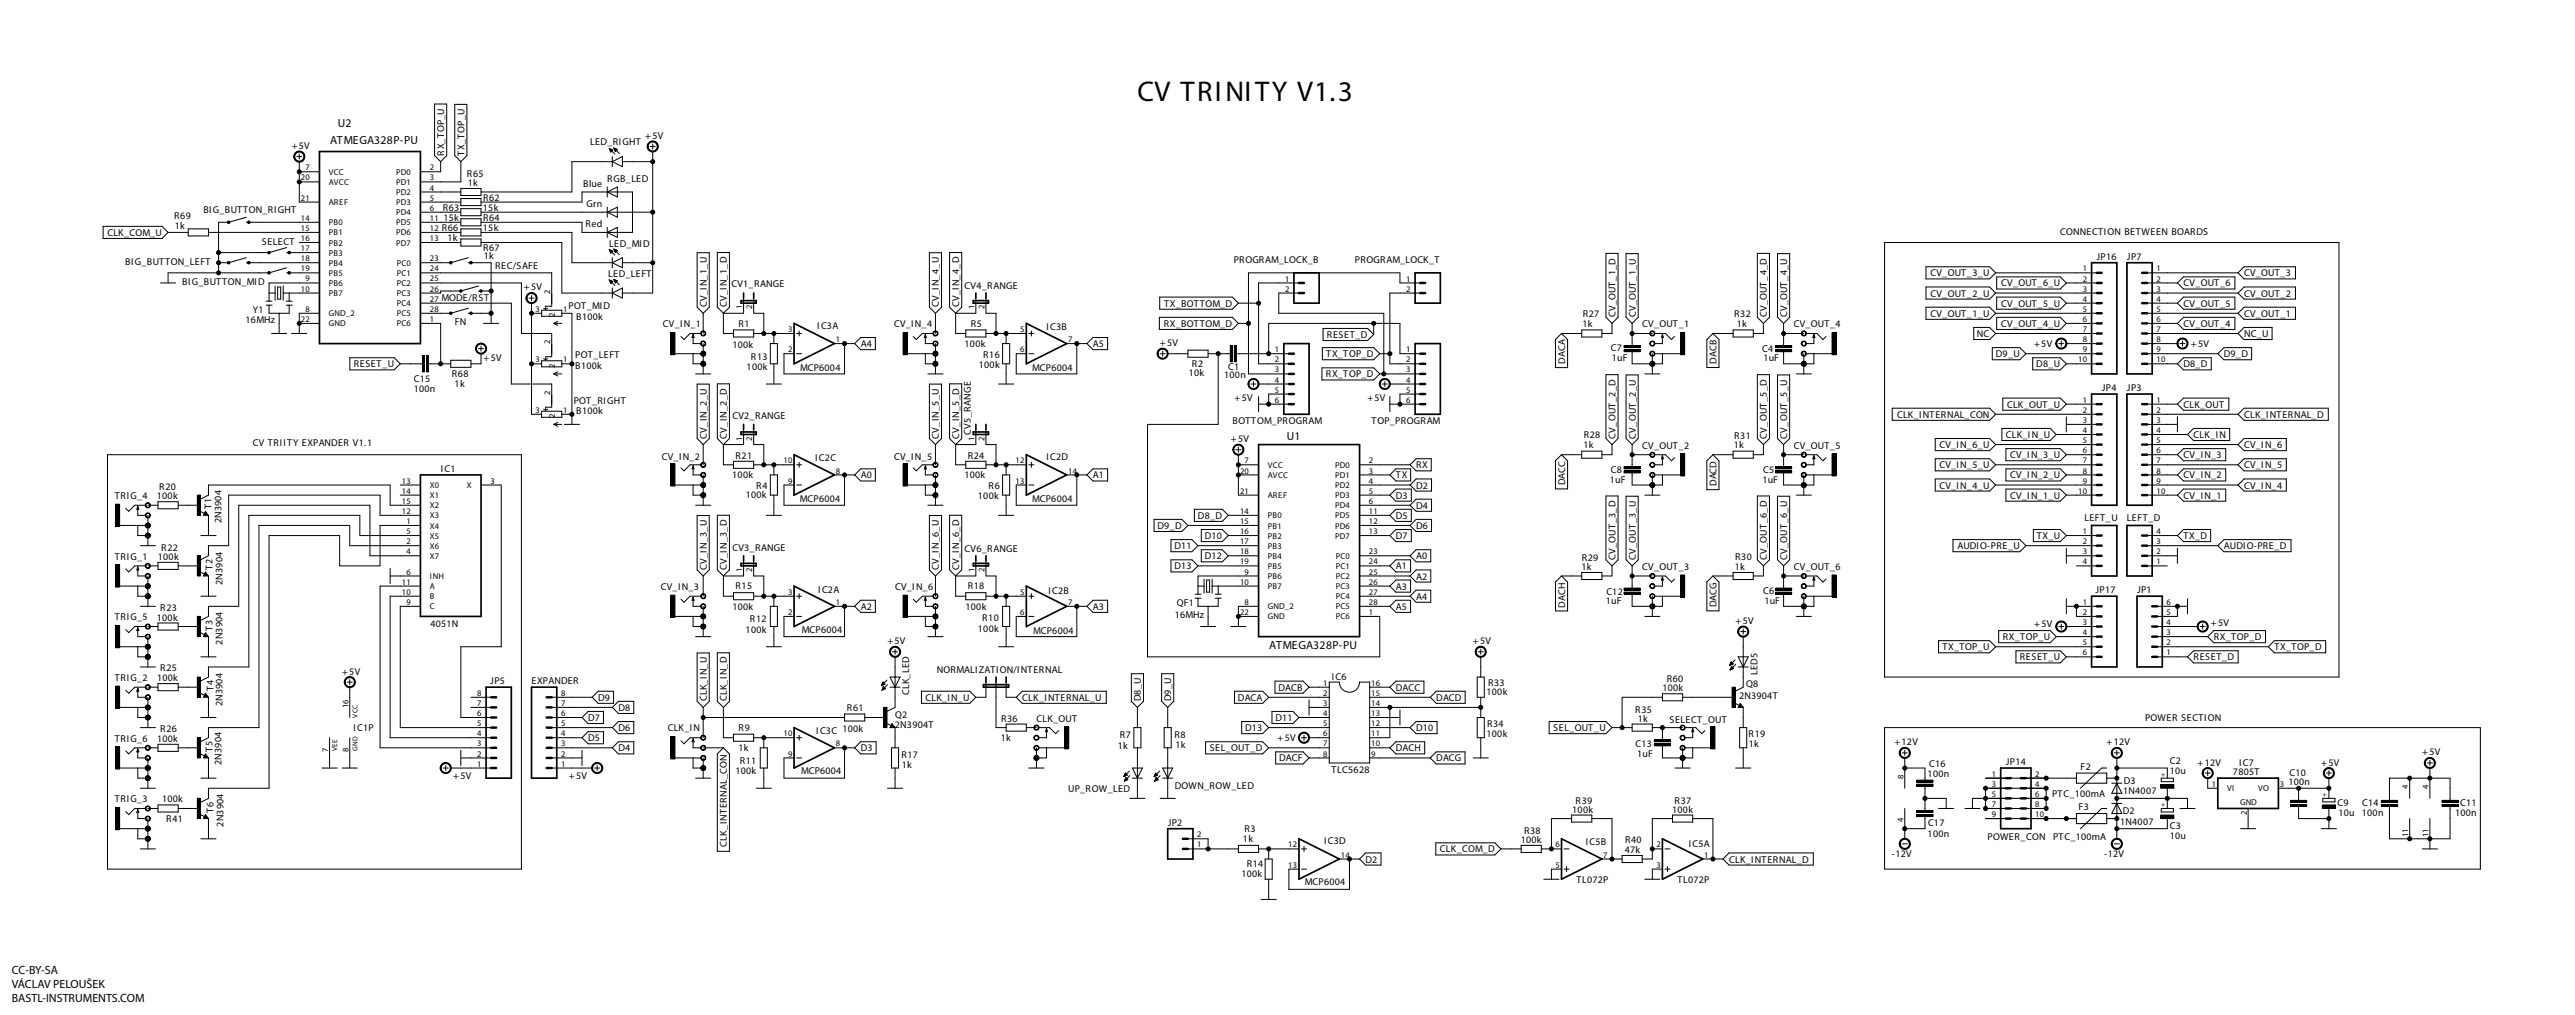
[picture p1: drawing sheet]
<svg xmlns="http://www.w3.org/2000/svg" width="648mm" height="255mm" viewBox="0 0 648 255" stroke-linecap="round" stroke-linejoin="round" font-family="sans-serif">
<defs><g id="words">
<text font-size="7.2" x="286.1" y="25.4">CV TRINITY V1.3</text>
<g font-size="3">
<text x="3" y="244.7">CC-BY-SA</text>
<text x="3" y="248.3">VÁCLAV PELOUŠEK</text>
<text x="3" y="251.9">BASTL-INSTRUMENTS.COM</text>
</g>
<g font-size="2.9">
<text x="85" y="31.8">U2</text>
<text x="83" y="36.1">ATMEGA328P-PU</text>
<text x="323.7" y="110.5">U1</text>
<text x="319.2" y="163.1">ATMEGA328P-PU</text>
</g>
<g font-size="2.5">
<text x="162.3" y="34.9">+5V</text>
<text x="73.4" y="37.4">+5V</text>
<text x="111.7" y="39.1" transform="rotate(-90 111.7 39.1)">RX_TOP_U</text>
<text x="116.8" y="39.1" transform="rotate(-90 116.8 39.1)">TX_TOP_U</text>
<text x="148.4" y="36.6">LED_RIGHT</text>
<text x="117.5" y="44.5">R65</text>
<text x="117.7" y="46.7">1k</text>
<text x="146.7" y="47">Blue</text>
<text x="152.7" y="45.7">RGB_LED</text>
<text x="51.1" y="53.6">BIG_BUTTON_RIGHT</text>
<text x="111.4" y="53.1">R63</text>
<text x="121.5" y="53.1">15k</text>
<text x="121.5" y="50.5">R62</text>
<text x="147.5" y="52">Grn</text>
<text x="27" y="59.3">CLK_COM_U</text>
<text x="43.8" y="55.1">R69</text>
<text x="44" y="57.6">1k</text>
<text x="111.1" y="58.2">R66</text>
<text x="111.6" y="55.6">15k</text>
<text x="121.5" y="58.1">15k</text>
<text x="121.5" y="55.6">R64</text>
<text x="147.2" y="57.1">Red</text>
<text x="518.2" y="59.2">CONNECTION BETWEEN BOARDS</text>
<text x="65.9" y="61.4">SELECT</text>
<text x="112.6" y="60.7">1k</text>
<text x="121.5" y="63">R67</text>
<text x="121.7" y="65">1k</text>
<text x="153.3" y="62">LED_MID</text>
<text x="527.3" y="65.3">JP16</text>
<text x="535" y="65.3">JP7</text>
<text x="31.5" y="66.5">BIG_BUTTON_LEFT</text>
<text x="45.8" y="71.6">BIG_BUTTON_MID</text>
<text x="124.5" y="67.5">REC/SAFE</text>
<text x="153" y="69.6">LED_LEFT</text>
<text x="310.3" y="66">PROGRAM_LOCK_B</text>
<text x="340.8" y="66">PROGRAM_LOCK_T</text>
<text x="485.6" y="69.4">CV_OUT_3_U</text>
<text x="503.4" y="72">CV_OUT_6_U</text>
<text x="549.2" y="72">CV_OUT_6</text>
<text x="564.5" y="69.4">CV_OUT_3</text>
<text x="111.1" y="75.7">MODE/RST</text>
<text x="131.8" y="73">+5V</text>
<text x="143" y="77.6">POT_MID</text>
<text x="177.8" y="77.2" transform="rotate(-90 177.8 77.2)">CV_IN_1_U</text>
<text x="182.8" y="77.2" transform="rotate(-90 182.8 77.2)">CV_IN_1_D</text>
<text x="184" y="72.1">CV1_RANGE</text>
<text x="236.2" y="77.2" transform="rotate(-90 236.2 77.2)">CV_IN_4_U</text>
<text x="241.3" y="77.2" transform="rotate(-90 241.3 77.2)">CV_IN_4_D</text>
<text x="242.6" y="72.6">CV4_RANGE</text>
<text x="292.8" y="77.1">TX_BOTTOM_D</text>
<text x="485.6" y="74.5">CV_OUT_2_U</text>
<text x="503.4" y="77.1">CV_OUT_5_U</text>
<text x="549.2" y="77.1">CV_OUT_5</text>
<text x="564.5" y="74.5">CV_OUT_2</text>
<text x="61.8" y="81.2">16MHz</text>
<text x="63.6" y="78.7">Y1</text>
<text x="114.4" y="81.8">FN</text>
<text x="144.9" y="80.5">B100k</text>
<text x="166.7" y="82.3">CV_IN_1</text>
<text x="185.8" y="82.3">R1</text>
<text x="205.6" y="82.6">IC3A</text>
<text x="224.9" y="82.3">CV_IN_4</text>
<text x="244.2" y="82.3">R5</text>
<text x="263.2" y="82.9">IC3B</text>
<text x="292.7" y="82.1">RX_BOTTOM_D</text>
<text x="398" y="82.3">1k</text>
<text x="398.1" y="79.8">R27</text>
<text x="406.4" y="79.7" transform="rotate(-90 406.4 79.7)">CV_OUT_1_D</text>
<text x="411.4" y="79.7" transform="rotate(-90 411.4 79.7)">CV_OUT_1_U</text>
<text x="413.1" y="82.3">CV_OUT_1</text>
<text x="436.2" y="79.8">R32</text>
<text x="436.9" y="82.3">1k</text>
<text x="444.5" y="79.7" transform="rotate(-90 444.5 79.7)">CV_OUT_4_D</text>
<text x="449.5" y="79.7" transform="rotate(-90 449.5 79.7)">CV_OUT_4_U</text>
<text x="451.2" y="82.3">CV_OUT_4</text>
<text x="485.6" y="79.6">CV_OUT_1_U</text>
<text x="503.4" y="82.1">CV_OUT_4_U</text>
<text x="549.2" y="82.1">CV_OUT_4</text>
<text x="564.5" y="79.6">CV_OUT_1</text>
<text x="184.2" y="87.3">100k</text>
<text x="216.5" y="87.2">A4</text>
<text x="242.6" y="87.1">100k</text>
<text x="247.3" y="89.9">R16</text>
<text x="274.9" y="87.2">A5</text>
<text x="291.7" y="87">+5V</text>
<text x="333.6" y="89.8">TX_TOP_D</text>
<text x="333.8" y="84.9">RESET_D</text>
<text x="405.2" y="88.2">C7</text>
<text x="443.2" y="88.5">C4</text>
<text x="497.3" y="84.7">NC</text>
<text x="502" y="89.8">D9_U</text>
<text x="511.6" y="87.2">+5V</text>
<text x="551.1" y="87.2">+5V</text>
<text x="559.4" y="89.8">D9_D</text>
<text x="564.5" y="84.7">NC_U</text>
<text x="89" y="92.3">RESET_U</text>
<text x="113.7" y="94.7">R68</text>
<text x="121.6" y="90.8">+5V</text>
<text x="144.7" y="90">POT_LEFT</text>
<text x="144.7" y="92.7">B100k</text>
<text x="187.8" y="92.9">100k</text>
<text x="188.9" y="90.4">R13</text>
<text x="201.3" y="93.2">MCP6004</text>
<text x="246.2" y="92.4">100k</text>
<text x="259.7" y="93.2">MCP6004</text>
<text x="299" y="94.5">10k</text>
<text x="299.8" y="92.2">R2</text>
<text x="307.9" y="95.1">100n</text>
<text x="308.9" y="93.1">C1</text>
<text x="333.5" y="94.8">RX_TOP_D</text>
<text x="393.7" y="91.5" transform="rotate(-90 393.7 91.5)">DACA</text>
<text x="405.5" y="90.8">1uF</text>
<text x="431.8" y="91.5" transform="rotate(-90 431.8 91.5)">DACB</text>
<text x="443.6" y="90.8">1uF</text>
<text x="512.2" y="92.3">D8_U</text>
<text x="549.2" y="92.3">D8_D</text>
<text x="104.1" y="98.4">100n</text>
<text x="104.1" y="96.1">C15</text>
<text x="114.4" y="97.3">1k</text>
<text x="144.3" y="101.4">POT_RIGHT</text>
<text x="310.5" y="100.7">+5V</text>
<text x="343.9" y="100.7">+5V</text>
<text x="528.7" y="98.3">JP4</text>
<text x="535" y="98.3">JP3</text>
<text x="144.9" y="104.1">B100k</text>
<text x="184.2" y="105.4">CV2_RANGE</text>
<text x="310.1" y="106.7">BOTTOM_PROGRAM</text>
<text x="345" y="106.7">TOP_PROGRAM</text>
<text x="477.2" y="105">CLK_INTERNAL_CON</text>
<text x="504.8" y="102.5">CLK_OUT_U</text>
<text x="549.2" y="102.5">CLK_OUT</text>
<text x="564.5" y="105">CLK_INTERNAL_D</text>
<text x="63.6" y="112">CV TRIITY EXPANDER V1.1</text>
<text x="177.8" y="110.2" transform="rotate(-90 177.8 110.2)">CV_IN_2_U</text>
<text x="182.8" y="110.2" transform="rotate(-90 182.8 110.2)">CV_IN_2_D</text>
<text x="236.2" y="110.2" transform="rotate(-90 236.2 110.2)">CV_IN_5_U</text>
<text x="241.3" y="110.2" transform="rotate(-90 241.3 110.2)">CV_IN_5_D</text>
<text x="244.2" y="109.2" transform="rotate(-90 244.2 109.2)">CV5_RANGE</text>
<text x="309.6" y="111.1">+5V</text>
<text x="398.3" y="112.5">1k</text>
<text x="398.4" y="110">R28</text>
<text x="406.4" y="110.2" transform="rotate(-90 406.4 110.2)">CV_OUT_2_D</text>
<text x="411.4" y="110.2" transform="rotate(-90 411.4 110.2)">CV_OUT_2_U</text>
<text x="413.1" y="112.7">CV_OUT_2</text>
<text x="436.1" y="112.5">1k</text>
<text x="436.2" y="110.2">R31</text>
<text x="444.5" y="110.2" transform="rotate(-90 444.5 110.2)">CV_OUT_5_D</text>
<text x="449.5" y="110.2" transform="rotate(-90 449.5 110.2)">CV_OUT_5_U</text>
<text x="451.2" y="112.7">CV_OUT_5</text>
<text x="487.8" y="112.6">CV_IN_6_U</text>
<text x="504.5" y="110.1">CLK_IN_U</text>
<text x="551.8" y="110.1">CLK_IN</text>
<text x="564.5" y="112.6">CV_IN_6</text>
<text x="110.8" y="118.7">IC1</text>
<text x="166.5" y="115.5">CV_IN_2</text>
<text x="185" y="115.3">R21</text>
<text x="205.1" y="115.9">IC2C</text>
<text x="224.9" y="115.5">CV_IN_5</text>
<text x="243.4" y="115.3">R24</text>
<text x="263.2" y="115.7">IC2D</text>
<text x="356.2" y="117.7">RX</text>
<text x="405.2" y="119">C8</text>
<text x="443.5" y="119">C5</text>
<text x="487.8" y="117.7">CV_IN_5_U</text>
<text x="505.6" y="115.2">CV_IN_3_U</text>
<text x="549.2" y="115.2">CV_IN_3</text>
<text x="564.5" y="117.7">CV_IN_5</text>
<text x="28.9" y="125.4">TRIG_4</text>
<text x="39.5" y="125.5">100k</text>
<text x="40" y="123.1">R20</text>
<text x="184.2" y="120.1">100k</text>
<text x="187.6" y="125.2">100k</text>
<text x="190.2" y="122.9">R4</text>
<text x="216.5" y="120.2">A0</text>
<text x="242.6" y="120.1">100k</text>
<text x="246" y="125.4">100k</text>
<text x="248.7" y="122.9">R6</text>
<text x="274.9" y="120.2">A1</text>
<text x="351.1" y="120.2">TX</text>
<text x="351.1" y="125.3">D3</text>
<text x="356.2" y="122.8">D2</text>
<text x="393.7" y="122" transform="rotate(-90 393.7 122)">DACC</text>
<text x="404.9" y="121.3">1uF</text>
<text x="431.8" y="122.2" transform="rotate(-90 431.8 122.2)">DACD</text>
<text x="443.3" y="121.3">1uF</text>
<text x="487.8" y="122.8">CV_IN_4_U</text>
<text x="505.6" y="125.3">CV_IN_1_U</text>
<text x="505.6" y="120.2">CV_IN_2_U</text>
<text x="549.2" y="120.2">CV_IN_2</text>
<text x="549.2" y="125.3">CV_IN_1</text>
<text x="564.5" y="122.8">CV_IN_4</text>
<text x="53.2" y="128" transform="rotate(-90 53.2 128)">T1</text>
<text x="55.7" y="131.5" transform="rotate(-90 55.7 131.5)">2N3904</text>
<text x="201.2" y="126.2">MCP6004</text>
<text x="259.6" y="126.2">MCP6004</text>
<text x="301.3" y="130.4">D8_D</text>
<text x="351.1" y="130.4">D5</text>
<text x="356.2" y="127.9">D4</text>
<text x="524.3" y="131">LEFT_U</text>
<text x="535" y="131">LEFT_D</text>
<text x="291.2" y="132.9">D9_D</text>
<text x="303" y="135.5">D10</text>
<text x="351.1" y="135.5">D7</text>
<text x="356.2" y="132.9">D6</text>
<text x="512.3" y="135.5">TX_U</text>
<text x="549.2" y="135.5">TX_D</text>
<text x="28.9" y="140.7">TRIG_1</text>
<text x="39.7" y="140.7">100k</text>
<text x="40.6" y="138.4">R22</text>
<text x="53.4" y="143.2" transform="rotate(-90 53.4 143.2)">T2</text>
<text x="177.8" y="143.2" transform="rotate(-90 177.8 143.2)">CV_IN_3_U</text>
<text x="182.8" y="143.2" transform="rotate(-90 182.8 143.2)">CV_IN_3_D</text>
<text x="184.2" y="138.4">CV3_RANGE</text>
<text x="236.2" y="143.2" transform="rotate(-90 236.2 143.2)">CV_IN_6_U</text>
<text x="241.3" y="143.2" transform="rotate(-90 241.3 143.2)">CV_IN_6_D</text>
<text x="242.6" y="138.7">CV6_RANGE</text>
<text x="295.4" y="138">D11</text>
<text x="295.4" y="143.1">D13</text>
<text x="303" y="140.6">D12</text>
<text x="351.1" y="143.1">A1</text>
<text x="356.2" y="140.6">A0</text>
<text x="397.8" y="143.2">1k</text>
<text x="397.8" y="141">R29</text>
<text x="406.4" y="140.7" transform="rotate(-90 406.4 140.7)">CV_OUT_3_D</text>
<text x="411.4" y="140.7" transform="rotate(-90 411.4 140.7)">CV_OUT_3_U</text>
<text x="413.1" y="143.2">CV_OUT_3</text>
<text x="436.4" y="143.2">1k</text>
<text x="436.5" y="140.7">R30</text>
<text x="444.5" y="140.7" transform="rotate(-90 444.5 140.7)">CV_OUT_6_D</text>
<text x="449.5" y="140.7" transform="rotate(-90 449.5 140.7)">CV_OUT_6_U</text>
<text x="451.2" y="143.2">CV_OUT_6</text>
<text x="492.3" y="138">AUDIO-PRE_U</text>
<text x="559.4" y="138">AUDIO-PRE_D</text>
<text x="56" y="147" transform="rotate(-90 56 147)">2N3904</text>
<text x="166.2" y="148.3">CV_IN_3</text>
<text x="185" y="148.1">R15</text>
<text x="205.8" y="148.9">IC2A</text>
<text x="225.1" y="148.3">CV_IN_6</text>
<text x="243.4" y="148.1">R18</text>
<text x="263.7" y="149.2">IC2B</text>
<text x="351.1" y="148.2">A3</text>
<text x="356.2" y="145.6">A2</text>
<text x="404.1" y="149.4">C12</text>
<text x="443.5" y="149.2">C6</text>
<text x="527.1" y="149.1">JP17</text>
<text x="537.5" y="149.1">JP1</text>
<text x="28.9" y="155.9">TRIG_5</text>
<text x="39.5" y="155.9">100k</text>
<text x="40.3" y="153.6">R23</text>
<text x="184.2" y="153.4">100k</text>
<text x="216.5" y="153.3">A2</text>
<text x="242.9" y="153.4">100k</text>
<text x="274.9" y="153.3">A3</text>
<text x="295.5" y="155.4">16MHz</text>
<text x="296" y="152.4">QF1</text>
<text x="351.1" y="153.3">A5</text>
<text x="356.2" y="150.7">A4</text>
<text x="393.7" y="152.7" transform="rotate(-90 393.7 152.7)">DACH</text>
<text x="403.9" y="151.7">1uF</text>
<text x="431.8" y="152.6" transform="rotate(-90 431.8 152.6)">DACG</text>
<text x="443.8" y="151.7">1uF</text>
<text x="53.4" y="158.5" transform="rotate(-90 53.4 158.5)">T3</text>
<text x="108.3" y="157.5">4051N</text>
<text x="187.6" y="159">100k</text>
<text x="188.6" y="156.4">R12</text>
<text x="201.7" y="159">MCP6004</text>
<text x="223.2" y="161.9">+5V</text>
<text x="246" y="158.7">100k</text>
<text x="247" y="156.1">R10</text>
<text x="259.9" y="159.2">MCP6004</text>
<text x="370.5" y="161.9">+5V</text>
<text x="436.6" y="156.8">+5V</text>
<text x="503.8" y="160.9">RX_TOP_U</text>
<text x="511.7" y="157.6">+5V</text>
<text x="556.1" y="157.3">+5V</text>
<text x="556.8" y="160.9">RX_TOP_D</text>
<text x="56" y="162" transform="rotate(-90 56 162)">2N3904</text>
<text x="488.6" y="163.4">TX_TOP_U</text>
<text x="508.1" y="166">RESET_U</text>
<text x="551.8" y="166">RESET_D</text>
<text x="572.1" y="163.4">TX_TOP_D</text>
<text x="28.9" y="171.2">TRIG_2</text>
<text x="39.5" y="171.2">100k</text>
<text x="40.3" y="168.6">R25</text>
<text x="53.7" y="173.7" transform="rotate(-90 53.7 173.7)">T4</text>
<text x="86" y="169.5">+5V</text>
<text x="123.3" y="171.9">JP5</text>
<text x="133.7" y="171.9">EXPANDER</text>
<text x="235.6" y="169.1">NORMALIZATION/INTERNAL</text>
<text x="321.6" y="173.6">DACB</text>
<text x="335" y="170.8">IC6</text>
<text x="351.1" y="173.6">DACC</text>
<text x="374.3" y="172.4">R33</text>
<text x="418.2" y="173.7">100k</text>
<text x="419.2" y="171.4">R60</text>
<text x="439.3" y="172.7">Q8</text>
<text x="442" y="169.6" transform="rotate(-90 442 169.6)">LED5</text>
<text x="56" y="177.5" transform="rotate(-90 56 177.5)">2N3904</text>
<text x="150.5" y="176.1">D9</text>
<text x="155.5" y="178.7">D8</text>
<text x="177.8" y="176.2" transform="rotate(-90 177.8 176.2)">CLK_IN_U</text>
<text x="182.8" y="176.2" transform="rotate(-90 182.8 176.2)">CLK_IN_D</text>
<text x="213" y="178.8">R61</text>
<text x="228.7" y="174.7" transform="rotate(-90 228.7 174.7)">CLK_LED</text>
<text x="232.8" y="176.1">CLK_IN_U</text>
<text x="257.1" y="176.1">CLK_INTERNAL_U</text>
<text x="287" y="176.2" transform="rotate(-90 287 176.2)">D8_U</text>
<text x="294.6" y="176.2" transform="rotate(-90 294.6 176.2)">D9_U</text>
<text x="311.4" y="176.1">DACA</text>
<text x="361.3" y="176.1">DACD</text>
<text x="373.9" y="174.7">100k</text>
<text x="411.3" y="179.1">R35</text>
<text x="437.4" y="175.7">2N3904T</text>
<text x="40.3" y="183.8">R26</text>
<text x="88.9" y="183.7">IC1P</text>
<text x="147.9" y="181.2">D7</text>
<text x="155.5" y="183.7">D6</text>
<text x="167.9" y="183.6">CLK_IN</text>
<text x="185.8" y="183.6">R9</text>
<text x="205.3" y="184.5">IC3C</text>
<text x="211.9" y="183.9">100k</text>
<text x="225.1" y="182.8">2N3904T</text>
<text x="225.1" y="180.3">Q2</text>
<text x="251.8" y="181.3">R36</text>
<text x="260.7" y="181.3">CLK_OUT</text>
<text x="281.7" y="185.4">R7</text>
<text x="295.4" y="185.4">R8</text>
<text x="313.2" y="183.7">D13</text>
<text x="320.8" y="181.2">D11</text>
<text x="356.2" y="183.7">D10</text>
<text x="373.9" y="185.1">100k</text>
<text x="374" y="182.6">R34</text>
<text x="390.7" y="183.7">SEL_OUT_U</text>
<text x="412" y="181.3">1k</text>
<text x="419.9" y="181.6">SELECT_OUT</text>
<text x="439.8" y="185.1">R19</text>
<text x="539.6" y="181.1">POWER SECTION</text>
<text x="28.9" y="186.4">TRIG_6</text>
<text x="39.5" y="186.4">100k</text>
<text x="53.4" y="188.9" transform="rotate(-90 53.4 188.9)">T5</text>
<text x="147.9" y="186.3">D5</text>
<text x="155.5" y="188.8">D4</text>
<text x="185.7" y="188.7">1k</text>
<text x="186.1" y="192">R11</text>
<text x="216.5" y="188.8">D3</text>
<text x="226.7" y="190.4">R17</text>
<text x="251.7" y="186.1">1k</text>
<text x="281.2" y="188.2">1k</text>
<text x="295.7" y="187.9">1k</text>
<text x="304.3" y="188.8">SEL_OUT_D</text>
<text x="321.4" y="186.3">+5V</text>
<text x="321.7" y="191.4">DACF</text>
<text x="351.1" y="188.8">DACH</text>
<text x="361.3" y="191.4">DACG</text>
<text x="411.4" y="187.8">C13</text>
<text x="411.8" y="190.3">1uF</text>
<text x="439.9" y="187.7">1k</text>
<text x="476.5" y="187.3">+12V</text>
<text x="529.9" y="187.3">+12V</text>
<text x="609.3" y="189.8">+5V</text>
<text x="55.7" y="192.3" transform="rotate(-90 55.7 192.3)">2N3904</text>
<text x="114" y="195.7">+5V</text>
<text x="143.1" y="195.7">+5V</text>
<text x="185" y="194.5">100k</text>
<text x="201.5" y="194.5">MCP6004</text>
<text x="226.8" y="193">1k</text>
<text x="334.9" y="194.3">TLC5628</text>
<text x="484.9" y="195.2">100n</text>
<text x="485.2" y="192.6">C16</text>
<text x="504.5" y="192.2">JP14</text>
<text x="523.3" y="193.5">F2</text>
<text x="534.2" y="197">D3</text>
<text x="545.8" y="194.6">10u</text>
<text x="545.8" y="192">C2</text>
<text x="552.8" y="192.4">+12V</text>
<text x="561.7" y="194.7">7805T</text>
<text x="563.2" y="192.4">IC7</text>
<text x="575.6" y="197.2">100n</text>
<text x="575.9" y="194.9">C10</text>
<text x="583.9" y="192.4">+5V</text>
<text x="28.9" y="201.6">TRIG_3</text>
<text x="40.8" y="201.6">100k</text>
<text x="268.7" y="199.1">UP_ROW_LED</text>
<text x="295.5" y="198.3">DOWN_ROW_LED</text>
<text x="396.3" y="201.9">R39</text>
<text x="421.2" y="201.9">R37</text>
<text x="516.2" y="200.4">PTC_100mA</text>
<text x="522.8" y="203.7">F3</text>
<text x="534.1" y="199.6">1N4007</text>
<text x="587.9" y="202.4">C9</text>
<text x="594.2" y="202.5">C14</text>
<text x="618.8" y="202.5">C11</text>
<text x="41.8" y="206.4">R41</text>
<text x="53.7" y="204.2" transform="rotate(-90 53.7 204.2)">T6</text>
<text x="56.2" y="207.7" transform="rotate(-90 56.2 207.7)">2N3904</text>
<text x="293.7" y="207.5">JP2</text>
<text x="313" y="209">R3</text>
<text x="383.4" y="209.5">R38</text>
<text x="395.5" y="204.2">100k</text>
<text x="420.6" y="204.2">100k</text>
<text x="485" y="207.6">C17</text>
<text x="533.3" y="207.2">1N4007</text>
<text x="534" y="204.7">D2</text>
<text x="545.8" y="208.3">C3</text>
<text x="588.2" y="205">10u</text>
<text x="594.1" y="205.1">100n</text>
<text x="617.5" y="205.1">100n</text>
<text x="182.8" y="212.7" transform="rotate(-90 182.8 212.7)">CLK_INTERNAL_CON</text>
<text x="312.7" y="211.5">1k</text>
<text x="333.1" y="212.2">IC3D</text>
<text x="362.2" y="214.2">CLK_COM_D</text>
<text x="382.5" y="211.8">100k</text>
<text x="398.9" y="212.4">IC5B</text>
<text x="408.7" y="214.3">47k</text>
<text x="408.8" y="211.8">R40</text>
<text x="424.8" y="212.9">IC5A</text>
<text x="475.9" y="215.5">-12V</text>
<text x="484.9" y="210.4">100n</text>
<text x="499.9" y="211">POWER_CON</text>
<text x="516.4" y="211">PTC_100mA</text>
<text x="529.3" y="215.5">-12V</text>
<text x="545.8" y="210.8">10u</text>
<text x="312.2" y="220.4">100k</text>
<text x="313.6" y="217.9">R14</text>
<text x="343.5" y="216.7">D2</text>
<text x="396.5" y="222">TL072P</text>
<text x="421.9" y="222">TL072P</text>
<text x="434.9" y="216.7">CLK_INTERNAL_D</text>
<text x="328.2" y="222.5">MCP6004</text>
</g>
<g font-size="2.1">
<text x="75.7" y="45.3">20</text>
<text x="76.9" y="42.8">7</text>
<text x="82.7" y="43.9">VCC</text>
<text x="82.7" y="46.5">AVCC</text>
<text x="99.6" y="43.9">PD0</text>
<text x="99.6" y="46.5">PD1</text>
<text x="108.1" y="42.8">2</text>
<text x="108.1" y="45.3">3</text>
<text x="108.1" y="47.9">4</text>
<text x="75.7" y="50.4">21</text>
<text x="82.7" y="51.5">AREF</text>
<text x="99.6" y="49">PD2</text>
<text x="99.6" y="51.5">PD3</text>
<text x="108.1" y="50.4">5</text>
<text x="108.1" y="53">6</text>
<text x="75.7" y="55.5">14</text>
<text x="75.7" y="58">15</text>
<text x="82.7" y="56.6">PB0</text>
<text x="82.7" y="59.2">PB1</text>
<text x="99.6" y="54.1">PD4</text>
<text x="99.6" y="56.6">PD5</text>
<text x="99.6" y="59.2">PD6</text>
<text x="108.1" y="55.5">11</text>
<text x="108.1" y="58">12</text>
<text x="75.7" y="60.6">16</text>
<text x="75.7" y="63.1">17</text>
<text x="75.7" y="65.7">18</text>
<text x="82.7" y="64.2">PB3</text>
<text x="82.7" y="61.7">PB2</text>
<text x="99.6" y="61.7">PD7</text>
<text x="108.1" y="60.6">13</text>
<text x="108.1" y="65.7">23</text>
<text x="75.7" y="68.2">19</text>
<text x="76.9" y="70.7">9</text>
<text x="82.7" y="66.8">PB4</text>
<text x="82.7" y="69.3">PB5</text>
<text x="82.7" y="71.9">PB6</text>
<text x="99.8" y="66.8">PC0</text>
<text x="99.8" y="69.3">PC1</text>
<text x="99.8" y="71.9">PC2</text>
<text x="108.1" y="68.2">24</text>
<text x="108.1" y="70.7">25</text>
<text x="323.2" y="70.7">1</text>
<text x="353.7" y="70.7">1</text>
<text x="523.9" y="68.2">1</text>
<text x="523.9" y="70.7">2</text>
<text x="542.4" y="68.2">1</text>
<text x="542.4" y="70.7">2</text>
<text x="75.7" y="73.3">10</text>
<text x="82.7" y="74.4">PB7</text>
<text x="99.8" y="74.4">PC3</text>
<text x="99.8" y="76.9">PC4</text>
<text x="108.1" y="73.3">26</text>
<text x="108.1" y="75.8">27</text>
<text x="138.4" y="73.8" transform="rotate(-90 138.4 73.8)">2</text>
<text x="186.7" y="77.7" transform="rotate(-90 186.7 77.7)">1</text>
<text x="189.2" y="77.7" transform="rotate(-90 189.2 77.7)">2</text>
<text x="245.1" y="77.7" transform="rotate(-90 245.1 77.7)">1</text>
<text x="247.6" y="77.7" transform="rotate(-90 247.6 77.7)">2</text>
<text x="323.2" y="73.3">2</text>
<text x="353.7" y="73.3">2</text>
<text x="523.9" y="73.3">3</text>
<text x="523.9" y="75.8">4</text>
<text x="542.4" y="73.3">3</text>
<text x="542.4" y="75.8">4</text>
<text x="75.7" y="80.9">22</text>
<text x="76.9" y="78.4">8</text>
<text x="82.7" y="79.5">GND_2</text>
<text x="82.7" y="82">GND</text>
<text x="99.8" y="79.5">PC5</text>
<text x="99.8" y="82">PC6</text>
<text x="108.1" y="78.4">28</text>
<text x="108.1" y="80.9">1</text>
<text x="134.7" y="78.4">3</text>
<text x="139.5" y="79.7" transform="rotate(-90 139.5 79.7)">2</text>
<text x="141.7" y="78.4">1</text>
<text x="198.2" y="83.4">3</text>
<text x="256.6" y="83.4">5</text>
<text x="523.9" y="78.4">5</text>
<text x="523.9" y="80.9">6</text>
<text x="523.9" y="83.4">7</text>
<text x="542.4" y="78.4">5</text>
<text x="542.4" y="80.9">6</text>
<text x="542.4" y="83.4">7</text>
<text x="138.4" y="86.5" transform="rotate(-90 138.4 86.5)">2</text>
<text x="198.2" y="88.5">2</text>
<text x="210.3" y="86">1</text>
<text x="256.6" y="88.5">6</text>
<text x="268.7" y="86">7</text>
<text x="320.7" y="88.5">1</text>
<text x="353.7" y="88.5">1</text>
<text x="523.9" y="86">8</text>
<text x="523.9" y="88.5">9</text>
<text x="542.4" y="86">8</text>
<text x="542.4" y="88.5">9</text>
<text x="134.7" y="91.1">3</text>
<text x="139.5" y="92.4" transform="rotate(-90 139.5 92.4)">2</text>
<text x="141.7" y="91.1">1</text>
<text x="320.7" y="91.1">2</text>
<text x="320.7" y="93.6">3</text>
<text x="353.7" y="91.1">2</text>
<text x="353.7" y="93.6">3</text>
<text x="522.7" y="91.1">10</text>
<text x="542.4" y="91.1">10</text>
<text x="138.4" y="99.2" transform="rotate(-90 138.4 99.2)">2</text>
<text x="320.7" y="96.1">4</text>
<text x="320.7" y="98.7">5</text>
<text x="320.7" y="101.2">6</text>
<text x="353.7" y="96.1">4</text>
<text x="353.7" y="98.7">5</text>
<text x="353.7" y="101.2">6</text>
<text x="523.9" y="101.2">1</text>
<text x="542.4" y="101.2">1</text>
<text x="134.7" y="103.8">3</text>
<text x="139.5" y="105.1" transform="rotate(-90 139.5 105.1)">2</text>
<text x="141.7" y="103.8">1</text>
<text x="523.9" y="103.8">2</text>
<text x="523.9" y="106.3">3</text>
<text x="542.4" y="103.8">2</text>
<text x="542.4" y="106.3">3</text>
<text x="186.7" y="110.7" transform="rotate(-90 186.7 110.7)">1</text>
<text x="189.2" y="110.7" transform="rotate(-90 189.2 110.7)">2</text>
<text x="245.1" y="110.7" transform="rotate(-90 245.1 110.7)">1</text>
<text x="247.6" y="110.7" transform="rotate(-90 247.6 110.7)">2</text>
<text x="523.9" y="108.8">4</text>
<text x="523.9" y="111.4">5</text>
<text x="523.9" y="113.9">6</text>
<text x="542.4" y="108.8">4</text>
<text x="542.4" y="111.4">5</text>
<text x="542.4" y="113.9">6</text>
<text x="197.1" y="116.5">10</text>
<text x="210.3" y="119">8</text>
<text x="255.5" y="116.5">12</text>
<text x="268.7" y="119">14</text>
<text x="311.9" y="119">20</text>
<text x="313.1" y="116.5">7</text>
<text x="318.9" y="117.6">VCC</text>
<text x="335.8" y="117.6">PD0</text>
<text x="344.3" y="116.5">2</text>
<text x="344.3" y="119">3</text>
<text x="523.9" y="116.5">7</text>
<text x="523.9" y="119">8</text>
<text x="542.4" y="116.5">7</text>
<text x="542.4" y="119">8</text>
<text x="101.1" y="121.5">13</text>
<text x="101.1" y="124.1">14</text>
<text x="108.1" y="122.7">X0</text>
<text x="108.1" y="125.2">X1</text>
<text x="117.4" y="122.7">X</text>
<text x="123.3" y="121.5">3</text>
<text x="198.2" y="121.5">9</text>
<text x="255.5" y="121.5">13</text>
<text x="311.9" y="124.1">21</text>
<text x="318.9" y="120.1">AVCC</text>
<text x="318.9" y="125.2">AREF</text>
<text x="335.8" y="120.1">PD1</text>
<text x="335.8" y="122.7">PD2</text>
<text x="335.8" y="125.2">PD3</text>
<text x="344.3" y="121.5">4</text>
<text x="344.3" y="124.1">5</text>
<text x="522.7" y="124.1">10</text>
<text x="523.9" y="121.5">9</text>
<text x="542.4" y="121.5">9</text>
<text x="542.4" y="124.1">10</text>
<text x="101.1" y="129.2">12</text>
<text x="101.1" y="126.6">15</text>
<text x="102.3" y="131.7">1</text>
<text x="108.1" y="130.3">X3</text>
<text x="108.1" y="127.7">X2</text>
<text x="311.9" y="129.2">14</text>
<text x="311.9" y="131.7">15</text>
<text x="318.9" y="130.3">PB0</text>
<text x="335.8" y="127.7">PD4</text>
<text x="335.8" y="130.3">PD5</text>
<text x="344.3" y="126.6">6</text>
<text x="344.3" y="129.2">11</text>
<text x="344.3" y="131.7">12</text>
<text x="102.3" y="136.8">2</text>
<text x="102.3" y="134.2">5</text>
<text x="108.1" y="132.8">X4</text>
<text x="108.1" y="137.9">X6</text>
<text x="108.1" y="135.3">X5</text>
<text x="311.9" y="134.2">16</text>
<text x="311.9" y="136.8">17</text>
<text x="318.9" y="132.8">PB1</text>
<text x="318.9" y="135.3">PB2</text>
<text x="318.9" y="137.9">PB3</text>
<text x="335.8" y="132.8">PD6</text>
<text x="335.8" y="135.3">PD7</text>
<text x="344.3" y="134.2">13</text>
<text x="523.9" y="134.2">1</text>
<text x="523.9" y="136.8">2</text>
<text x="542.4" y="136.8">3</text>
<text x="542.4" y="134.2">4</text>
<text x="102.3" y="139.3">4</text>
<text x="108.1" y="140.4">X7</text>
<text x="186.7" y="143.7" transform="rotate(-90 186.7 143.7)">1</text>
<text x="189.2" y="143.7" transform="rotate(-90 189.2 143.7)">2</text>
<text x="245.1" y="143.7" transform="rotate(-90 245.1 143.7)">1</text>
<text x="247.6" y="143.7" transform="rotate(-90 247.6 143.7)">2</text>
<text x="311.9" y="139.3">18</text>
<text x="311.9" y="141.9">19</text>
<text x="318.9" y="140.4">PB4</text>
<text x="318.9" y="143">PB5</text>
<text x="336" y="140.4">PC0</text>
<text x="336" y="143">PC1</text>
<text x="344.3" y="139.3">23</text>
<text x="344.3" y="141.9">24</text>
<text x="523.9" y="139.3">3</text>
<text x="523.9" y="141.9">4</text>
<text x="542.4" y="141.9">1</text>
<text x="542.4" y="139.3">2</text>
<text x="101.1" y="149.5">10</text>
<text x="101.1" y="146.9">11</text>
<text x="102.3" y="144.4">6</text>
<text x="108.1" y="145.5">INH</text>
<text x="108.1" y="148">A</text>
<text x="198.2" y="149.5">3</text>
<text x="256.6" y="149.5">5</text>
<text x="311.9" y="146.9">10</text>
<text x="313.1" y="144.4">9</text>
<text x="318.9" y="145.5">PB6</text>
<text x="318.9" y="148">PB7</text>
<text x="336" y="145.5">PC2</text>
<text x="336" y="148">PC3</text>
<text x="344.3" y="144.4">25</text>
<text x="344.3" y="146.9">26</text>
<text x="344.3" y="149.5">27</text>
<text x="102.3" y="152">9</text>
<text x="108.1" y="153.1">C</text>
<text x="108.1" y="150.6">B</text>
<text x="198.2" y="154.5">2</text>
<text x="210.3" y="152">1</text>
<text x="256.6" y="154.5">6</text>
<text x="268.7" y="152">7</text>
<text x="311.9" y="154.5">22</text>
<text x="313.1" y="152">8</text>
<text x="318.9" y="153.1">GND_2</text>
<text x="318.9" y="155.7">GND</text>
<text x="336" y="150.6">PC4</text>
<text x="336" y="153.1">PC5</text>
<text x="336" y="155.7">PC6</text>
<text x="344.3" y="152">28</text>
<text x="344.3" y="154.5">1</text>
<text x="523.9" y="152">1</text>
<text x="523.9" y="154.5">2</text>
<text x="545" y="154.5">5</text>
<text x="545" y="152">6</text>
<text x="523.9" y="157.1">3</text>
<text x="523.9" y="159.6">4</text>
<text x="545" y="159.6">3</text>
<text x="545" y="157.1">4</text>
<text x="523.9" y="162.2">5</text>
<text x="523.9" y="164.7">6</text>
<text x="545" y="164.7">1</text>
<text x="545" y="162.2">2</text>
<text x="332.8" y="172.3">1</text>
<text x="344.9" y="172.3">16</text>
<text x="87.6" y="178" transform="rotate(-90 87.6 178)">16</text>
<text x="120" y="179.9">6</text>
<text x="120" y="177.4">7</text>
<text x="120" y="174.9">8</text>
<text x="141.1" y="179.9">6</text>
<text x="141.1" y="177.4">7</text>
<text x="141.1" y="174.9">8</text>
<text x="332.8" y="174.9">2</text>
<text x="332.8" y="177.4">3</text>
<text x="332.8" y="179.9">4</text>
<text x="344.9" y="179.9">13</text>
<text x="344.9" y="177.4">14</text>
<text x="344.9" y="174.9">15</text>
<text x="120" y="185">4</text>
<text x="120" y="182.5">5</text>
<text x="141.1" y="185">4</text>
<text x="141.1" y="182.5">5</text>
<text x="197.1" y="185">10</text>
<text x="332.8" y="182.5">5</text>
<text x="332.8" y="185">6</text>
<text x="344.9" y="185">11</text>
<text x="344.9" y="182.5">12</text>
<text x="82.6" y="188.9" transform="rotate(-90 82.6 188.9)">7</text>
<text x="87.6" y="188.9" transform="rotate(-90 87.6 188.9)">8</text>
<text x="120" y="190.1">2</text>
<text x="120" y="187.6">3</text>
<text x="141.1" y="190.1">2</text>
<text x="141.1" y="187.6">3</text>
<text x="198.2" y="190.1">9</text>
<text x="210.3" y="187.6">8</text>
<text x="332.8" y="187.6">7</text>
<text x="332.8" y="190.1">8</text>
<text x="344.9" y="190.1">9</text>
<text x="344.9" y="187.6">10</text>
<text x="120" y="192.6">1</text>
<text x="141.1" y="192.6">1</text>
<text x="478.8" y="195.7" transform="rotate(-90 478.8 195.7)">8</text>
<text x="501" y="197.7">3</text>
<text x="501" y="195.2">1</text>
<text x="511.9" y="197.7">4</text>
<text x="511.9" y="195.2">2</text>
<text x="556.3" y="197.7">1</text>
<text x="573.5" y="197.7">3</text>
<text x="501" y="202.8">7</text>
<text x="501" y="200.3">5</text>
<text x="511.9" y="202.8">8</text>
<text x="511.9" y="200.3">6</text>
<text x="560.2" y="198.8">VI</text>
<text x="563.4" y="202.4">GND</text>
<text x="568" y="198.8">VO</text>
<text x="605.8" y="198.3" transform="rotate(-90 605.8 198.3)">4</text>
<text x="610.8" y="198.3" transform="rotate(-90 610.8 198.3)">4</text>
<text x="478.8" y="206.7" transform="rotate(-90 478.8 206.7)">4</text>
<text x="501" y="205.3">9</text>
<text x="511.9" y="205.3">10</text>
<text x="565.1" y="204.7" transform="rotate(-90 565.1 204.7)">2</text>
<text x="301.1" y="213">1</text>
<text x="301.1" y="210.4">2</text>
<text x="324" y="213">12</text>
<text x="337.2" y="215.5">14</text>
<text x="391.2" y="213">6</text>
<text x="403.3" y="215.5">7</text>
<text x="416.6" y="213">2</text>
<text x="428.7" y="215.5">1</text>
<text x="605.8" y="210.4" transform="rotate(-90 605.8 210.4)">11</text>
<text x="610.8" y="210.4" transform="rotate(-90 610.8 210.4)">11</text>
<text x="324" y="218">13</text>
<text x="391.2" y="218">5</text>
<text x="416.6" y="218">3</text>
</g>
<g font-size="1.8">
<text x="89.9" y="180.3" transform="rotate(-90 89.9 180.3)">VCC</text>
<text x="84.8" y="188.7" transform="rotate(-90 84.8 188.7)">VEE</text>
<text x="89.9" y="188.7" transform="rotate(-90 89.9 188.7)">GND</text>
<text x="544.6" y="195.1" transform="rotate(-90 544.6 195.1)">+</text>
<text x="544.6" y="202.8" transform="rotate(-90 544.6 202.8)">+</text>
<text x="585.2" y="200.2" transform="rotate(-90 585.2 200.2)">+</text>
</g>
</g></defs>
<!-- layer: Vrstva 1 -->
<g fill="none" stroke="#000" stroke-width=".25">
<path d="M74.3 38.4a1.4 1.4 0 0 1 2.2 .2 1.4 1.4 0 0 1-.8 2.1 1.4 1.4 0 0 1-1.8-1.3h.2a1.15 1.15 0 0 1 1.6-1.1 1.15 1.15 0 0 1 .3 1.9 1.15 1.15 0 0 1-1.8-.6l-.1-.2h-.2zM74.6 39.4h1.3M75.3 38.7v1.3M109.3 26.1h3.1v13l-1.6 1.5-1.5-1.5zM114.4 26.2h3v12.9l-1.5 1.5-1.5-1.5zM153.3 37.3l1.4 1.4M153.3 37.3l.8 .4-.5 .5zM153.3 37.4h.2M153.3 37.5h.4M153.4 37.6h.6M153.4 37.8h.7M153.5 37.9h.5"/>
<path d="M153.6 38h.2M153.6 38.1h.1M154 39.4v2.5M154.4 37.2l1.4 1.4M154.4 37.2l.9 .4-.5 .5zM154.4 37.3h.2M154.5 37.4h.4M154.5 37.5h.7M154.6 37.6h.6M154.7 37.8h.4M154.7 37.9h.3M154.8 38h.1"/>
<path d="M163.2 35.9a1.4 1.4 0 0 1 2.2 .2 1.4 1.4 0 0 1-.8 2.1 1.4 1.4 0 0 1-1.8-1.4h.2a1.15 1.15 0 0 1 1.6-1.1 1.15 1.15 0 0 1 .3 1.9 1.15 1.15 0 0 1-1.8-.5l-.1-.3h-.2zM163.5 36.8h1.3M164.2 38.1v35.5h-7.6M164.2 36.2v1.2M25.9 56.9h14.9l1.5 1.5-1.5 1.5h-14.9zM42.3 58.4h5.1M47.4 57.5h5v1.8h-5zM52.4 58.4h28M62 55.9h18.4M62 54.6l-4.5 1.3h-2.5v12.7M62.3 55.6h.5v.5h-.5zM75.3 40.6v10.2h5.1"/>
<path d="M75.3 43.2h5.1M75.3 45.7h5.1M105.8 50.8h10.1M105.8 53.3h10.1M105.8 55.9h10.1M105.8 48.2h10.1M105.8 58.4h10.1M110.8 40.6v2.6h-5M115.9 40.6v5.1h-10.1M115.9 47.4h5.1v1.7h-5.1zM115.9 49.9h5.1v1.8h-5.1zM115.9 52.4h5.1v1.8h-5.1z"/>
<path d="M115.9 55h5.1v1.8h-5.1zM115.9 57.5h5.1v1.8h-5.1zM121 50.8h25.4v-2.6h12.7v10.2h-12.7v-2.5h-25.4M121 53.3h43.2M121 58.4h22.9v7.6h10.1M152.7 53.3l2.6-1.2v2.5zM152.7 58.4l2.6-1.3v2.6zM152.7 47v2.5M152.7 52.1v2.5M152.7 57.1v2.6M152.7 48.2l2.6-1.2v2.5zM154 40.6h-10.1v7.6h-22.9"/>
<path d="M154 40.6l2.6-1.2v2.5zM156.6 40.6h7.6M40.4 71.1h3.8M62 66h18.4M62 64.8l-4.5 1.2h-2.5M62.3 65.8h.5v.5h-.5zM66.9 75.7h1.5M66.9 76.7h1.5M67.4 68.3h.5v.5h-.5zM67.4 63.2h.5v.5h-.5zM67.7 73.6h1.5M67.7 76.7v2h5v-2"/>
<path d="M69.2 71.9v3.5M69.8 72.1h.8v3.1h-.8zM70.2 78.7v5.1M71.2 73.6h9.2M71.2 71.9v3.5M72 75.7h1.5M72 76.7h1.5M72.1 62.2l-4.4 1.3h-12.7M72.1 67.3l-4.4 1.3h-25.4v2.5M72.1 63.5h8.3M72.1 68.6h8.3M72.5 68.3h.5v.5h-.5z"/>
<path d="M72.5 63.2h.5v.5h-.5zM72.7 73.6v2.1M75.3 60.9h5.1M80.4 71.1h-12.7v4.6M80.4 78.7h-5.1v5.1M105.8 71.1h25.4v12.7h7.6v5.8h-1.5v.8M105.8 60.9h10.1M105.8 76.2h22.8v20.3h10.2v5.8h-1.5v.8M105.8 68.6h33v8.3h-1.5v.8M115.9 60.1h5.1v1.7h-5.1zM117.8 77.5l-4.4 1.2h-7.6M117.8 64.8l-4.4 1.2h-7.6"/>
<path d="M117.8 78.7h5.7M117.8 66h5.7v15.3M120.4 73.1h3.1M120.4 71.9l-4.5 1.2h-5.1v.5h-5M121 60.9h20.3v12.7h12.7M132.7 73.9a1.4 1.4 0 0 1 2.2 .3 1.4 1.4 0 0 1-.8 2.1 1.4 1.4 0 0 1-1.8-1.4h.3a1.15 1.15 0 0 1 1.6-1.1 1.15 1.15 0 0 1 .3 1.9 1.15 1.15 0 0 1-1.9-.5v-.3h-.3zM133.1 74.9h1.2M133.7 78.7h2.5M133.7 76.2v27.9h2.5M133.7 74.3v1.2M136.2 78h5.1v1.5h-5.1zM136.7 77.5l.6 .2"/>
<path d="M137.8 77.5l-.5 .2M141.3 78.7h2.6v27.9M153.3 62.7l.3 .9 .5-.5M153.3 70.3l1.4 1.4M153.3 62.7l1.4 1.4M153.3 70.3h.1M153.3 70.3l.8 .4-.5 .5zM153.3 62.7l.8 .4M153.3 62.7h.1M153.3 70.4h.3M153.3 62.8h.3M153.4 70.6h.4"/>
<path d="M153.4 63h.5M153.4 70.7h.7M153.4 63.1h.7M153.5 70.8h.5M153.5 63.2h.5M153.5 70.9h.4M153.5 63.3h.4M153.6 63.5h.2M153.6 71.1h.2M153.6 71.2h.1M153.6 63.6h.1M154 73.6l2.6-1.2v2.5z"/>
<path d="M154 64.8v2.5M154 72.4v2.5M154 66l2.6-1.2v2.5zM154.4 62.6l.4 .9 .5-.5M154.4 70.2l1.4 1.4M154.4 62.6l1.4 1.4M154.4 70.2l.9 .4-.5 .5zM154.4 70.2h.1M154.4 62.6l.9 .4M154.4 62.6h.1M154.5 70.3h.2M154.5 62.7h.3"/>
<path d="M154.5 70.4h.5M154.5 62.8h.5M154.6 70.6h.7M154.6 63h.7M154.6 70.7h.6M154.6 63.1h.6M154.7 70.8h.4M154.7 63.2h.3M154.7 70.9h.2M154.7 63.3h.2M154.8 63.5h.1M154.8 71.1h.1"/>
<path d="M156.6 66h7.6M175.4 63.5h3v13.7l-1.5 1.5-1.5-1.5zM176.9 78.7v5.1M180.4 63.5h3.1v13.7l-1.5 1.5-1.6-1.5zM182 78.7v5.1h2.5M187 74.9v3.8h-5M189.6 74.9v3.8h2.5v5.1M233.8 63.5h3v13.7l-1.5 1.5-1.5-1.5zM235.3 78.7v5.1M238.9 63.5h3v13.7l-1.5 1.5-1.5-1.5zM240.4 78.7v5.1h2.5M245.5 74.9v3.8h-5.1"/>
<path d="M248 74.9v3.8h2.5v5.1M291.6 79.7h18.4l1.5 1.6-1.5 1.5h-18.4zM291.7 74.7h18.3l1.5 1.5-1.5 1.5h-18.3zM311.5 76.2h5.1M326.7 71.1h-10.1v20.3h7.6M326.7 73.6h-5v5.1h26.4v15.3M357.2 73.6h-7.6v17.8h7.6M357.2 71.1h-5.1v-2.5h-38.1v25.4h10.2M404 63.7h3v16l-1.5 1.6-1.5-1.6zM409 63.7h3.1v16l-1.6 1.6-1.5-1.6zM442 63.7h3.1v16l-1.5 1.6-1.6-1.6zM447.1 63.7h3.1v16l-1.6 1.6-1.5-1.6z"/>
<path d="M474 60.9h114.3v109.2h-114.3zM484.4 77.2h16.1l1.5 1.5-1.5 1.5h-16.1zM484.4 72.1h16.1l1.5 1.5-1.5 1.6h-16.1zM484.4 67h16.1l1.5 1.6-1.5 1.5h-16.1zM502 73.6h25.4M502 68.6h25.4M502 78.7h25.4M502.2 79.7h16l1.6 1.6-1.6 1.5h-16zM502.2 74.7h16l1.6 1.5-1.6 1.5h-16zM502.2 69.6h16l1.6 1.5-1.6 1.5h-16zM519.8 71.1h7.6M519.8 76.2h7.6"/>
<path d="M540.1 71.1h7.6M540.1 73.6h22.8M540.1 68.6h22.8M540.1 76.2h7.6M540.1 78.7h22.8M547.7 71.1l1.5-1.5h13v3h-13zM547.7 76.2l1.5-1.5h13v3h-13zM564.5 67h12.9v3.1h-12.9l-1.6-1.5zM564.5 72.1h12.9v3.1h-12.9l-1.6-1.6zM564.5 77.2h12.9v3h-12.9l-1.6-1.5zM68.3 83.8h3.8M73.4 83.8h3.8"/>
<path d="M75.3 81.3h5.1M88 89.9h11.2l1.5 1.5-1.5 1.5h-11.2zM100.7 91.4h5.6M105.8 81.3h5v10.1M106.3 89.4h.5v4.1h-.5zM107.3 89.4h.5v4.1h-.5zM107.8 91.4h5.6M113.4 90.5h5.1v1.8h-5.1zM120 86.6a1.4 1.4 0 0 1 2.2 .3 1.4 1.4 0 0 1-.8 2.1 1.4 1.4 0 0 1-1.8-1.4h.3a1.15 1.15 0 0 1 1.6-1.1 1.15 1.15 0 0 1 .3 1.9 1.15 1.15 0 0 1-1.9-.5v-.3h-.3zM120.4 87.6h1.2M121 88.9v2.5h-2.5M121 87v1.2"/>
<path d="M121.6 81.3h3.8M133.7 91.4h2.5M136.2 90.7h5.1v1.5h-5.1zM136.7 90.2l.6 .2M137.8 90.2l-.5 .2M139.3 94l1 .5M139.3 81.3l1 .5M139.3 94h2M139.3 81.3h2M140.3 93.5l-1 .5M140.3 80.8l-1 .5M141.3 91.4h2.6"/>
<path d="M168.7 83.5h1.1v5.6h-1.1zM169.8 88.9h6.5M174.3 84.1l.3 .7h-.5zM174.3 84.1v2.2h2M174.3 88.9v2.5h1.9M175 94h3.8M175.4 96.5h3v13.7l-1.5 1.5-1.5-1.5zM176.3 83.8h-2.7l-1.5 1.5-.8-.7M176.4 83.4a.64 .64 0 0 1 1 .1 .64 .64 0 0 1-.3 .9 .64 .64 0 0 1-.9-.6h.2a.49 .49 0 0 1 .6-.5 .49 .49 0 0 1 .2 .8 .49 .49 0 0 1-.8-.1l-.2-.2zM176.4 85.9a.64 .64 0 0 1 1 .1 .64 .64 0 0 1-.3 .9 .64 .64 0 0 1-.9-.6h.2a.49 .49 0 0 1 .6-.5 .49 .49 0 0 1 .2 .8 .49 .49 0 0 1-.8-.1l-.2-.2zM176.4 88.4a.64 .64 0 0 1 1 .1 .64 .64 0 0 1-.3 1 .64 .64 0 0 1-.9-.6h.2a.49 .49 0 0 1 .6-.5 .49 .49 0 0 1 .2 .8 .49 .49 0 0 1-.8-.1l-.2-.2zM176.4 91a.64 .64 0 0 1 1 .1 .64 .64 0 0 1-.3 .9 .64 .64 0 0 1-.9-.6h.2a.49 .49 0 0 1 .6-.5 .49 .49 0 0 1 .2 .8 .49 .49 0 0 1-.8-.1l-.2-.2z"/>
<path d="M176.9 86.3v7.7M180.4 96.5h3.1v13.7l-1.5 1.5-1.6-1.5zM184.5 82.9h5.1v1.8h-5.1zM189.6 83.8h10.1M192.8 96.5h3.8M193.8 86.3h1.7v5.1h-1.7zM194.7 83.8v2.5M194.7 91.4v5.1M200.4 88.9h1.2M200.4 83.8h1.2M201 83.2v1.2M209.9 86.3h5.1"/>
<path d="M212.4 86.3v7.7h-15.2v-5.1h2.5M215 86.3l1.5-1.5h3.7v3.1h-3.7zM227.2 83.5h1v5.6h-1zM228.2 88.9h6.5M232.8 84.1l.2 .7h-.5zM232.8 84.1v2.2h1.9M232.8 88.9v2.5h1.9M233.4 94h3.8M233.8 96.5h3v13.7l-1.5 1.5-1.5-1.5zM234.7 83.8h-2.7l-1.5 1.5-.8-.7M234.8 83.4a.64 .64 0 0 1 1 .1 .64 .64 0 0 1-.3 .9 .64 .64 0 0 1-.8-.6h.1a.5 .5 0 0 1 .7-.4 .5 .5 0 0 1 .1 .8 .5 .5 0 0 1-.8-.2l-.1-.2zM234.8 85.9a.64 .64 0 0 1 1 .1 .64 .64 0 0 1-.3 .9 .64 .64 0 0 1-.8-.6h.1a.5 .5 0 0 1 .7-.4 .5 .5 0 0 1 .1 .8 .5 .5 0 0 1-.8-.2l-.1-.2z"/>
<path d="M234.8 88.4a.64 .64 0 0 1 1 .1 .64 .64 0 0 1-.3 1 .64 .64 0 0 1-.8-.6h.1a.5 .5 0 0 1 .7-.4 .5 .5 0 0 1 .1 .8 .5 .5 0 0 1-.8-.2l-.1-.2zM234.8 91a.64 .64 0 0 1 1 .1 .64 .64 0 0 1-.3 .9 .64 .64 0 0 1-.8-.6h.1a.5 .5 0 0 1 .7-.4 .5 .5 0 0 1 .1 .8 .5 .5 0 0 1-.8-.2l-.1-.2zM235.3 86.3v7.7M238.9 96.5h3v13.7l-1.5 1.5-1.5-1.5zM242.9 82.9h5.1v1.8h-5.1zM248 83.8h10.2M251.2 96.5h3.8M252.2 86.3h1.8v5.1h-1.8zM253.1 83.8v2.5M253.1 91.4v5.1M258.8 88.9h1.3M258.8 83.8h1.3"/>
<path d="M259.4 83.2v1.2M268.3 86.3h5.1M270.9 86.3v7.7h-15.3v-5.1h2.6M274.9 84.8h3.7v3.1h-3.7l-1.5-1.6zM291.4 87.9a1.4 1.4 0 0 1 2.2 .2 1.4 1.4 0 0 1-.8 2.1 1.4 1.4 0 0 1-1.8-1.3h.3a1.14 1.14 0 0 1 1.6-1.1 1.14 1.14 0 0 1 .3 1.9 1.14 1.14 0 0 1-1.9-.5v-.3h-.3zM291.8 88.9h1.3M292.4 88.2v1.3M293.7 88.9h5.1M298.8 88h5.1v1.8h-5.1zM303.9 88.9h5.6M306.4 88.9v17.7h-17.8v58.5h58.5v-10.2h-5.1M309.5 86.8h.5v4.1h-.5z"/>
<path d="M310.5 86.8h.5v4.1h-.5zM311 88.9h13.2M311.5 81.3h2.5M314.3 95.5a1.4 1.4 0 0 1 2.2 .3 1.4 1.4 0 0 1-.8 2 1.4 1.4 0 0 1-1.8-1.3h.3a1.14 1.14 0 0 1 1.6-1 1.14 1.14 0 0 1 .2 2 1.14 1.14 0 0 1-1.8-.7v-.3h-.3zM314.7 96.5h1.2M315.3 95.9v1.2M316.6 99.7v3.8M316.6 96.5h7.6M319.1 88.9v-7.6h33v7.6h5.1M324.2 99h-5.1v2.6M332.5 92.4h13l1.6 1.6-1.6 1.5h-13zM332.6 87.4h12.9l1.6 1.5-1.6 1.5h-12.9z"/>
<path d="M332.8 82.5h11.2l1.5 1.6-1.5 1.5h-11.2zM345.5 81.3v2.8M347.1 88.9h2.5M347.1 94h10.1M347.3 95.5a1.4 1.4 0 0 1 2.2 .3 1.4 1.4 0 0 1-.8 2 1.4 1.4 0 0 1-1.8-1.3h.3a1.14 1.14 0 0 1 1.7-1 1.14 1.14 0 0 1 .1 2 1.14 1.14 0 0 1-1.8-.7v-.3h-.3zM347.7 96.5h1.3M348.3 95.9v1.2M349.6 96.5h7.6M349.6 99.7v3.8M357.2 99h-5.1v2.6M391.3 85.3l1.5-1.5 1.5 1.5v7.1h-3zM392.8 83.8h5.1"/>
<path d="M397.9 82.9h5v1.8h-5zM404 94.2h3v16l-1.5 1.5-1.5-1.5zM405.5 81.3v2.5h-2.6M408.5 86.8h4.1v.6h-4.1zM408.5 87.9h4.1v.5h-4.1zM409 94.2h3.1v16l-1.6 1.5-1.5-1.5zM410.5 83.8h5.1M410.5 88.4v3h5.1M410.5 81.3v5.5M413.7 94h3.8M415.1 83.4a.64 .64 0 0 1 1.1 .1 .64 .64 0 0 1-.4 .9 .64 .64 0 0 1-.8-.6h.1a.49 .49 0 0 1 .7-.5 .49 .49 0 0 1 .2 .8 .49 .49 0 0 1-.8-.1l-.2-.2zM415.1 85.9a.64 .64 0 0 1 1.1 .1 .64 .64 0 0 1-.4 .9 .64 .64 0 0 1-.8-.6h.1a.49 .49 0 0 1 .7-.5 .49 .49 0 0 1 .2 .8 .49 .49 0 0 1-.8-.1l-.2-.2z"/>
<path d="M415.1 88.4a.64 .64 0 0 1 1.1 .1 .64 .64 0 0 1-.4 1 .64 .64 0 0 1-.8-.6h.1a.49 .49 0 0 1 .7-.5 .49 .49 0 0 1 .2 .8 .49 .49 0 0 1-.8-.1l-.2-.2zM415.1 91a.64 .64 0 0 1 1.1 .1 .64 .64 0 0 1-.4 .9 .64 .64 0 0 1-.8-.6h.1a.49 .49 0 0 1 .7-.5 .49 .49 0 0 1 .2 .8 .49 .49 0 0 1-.8-.1l-.2-.2zM415.6 88.9v5.1M416.2 88.9h6.5M416.2 83.8h2.7l1.5 1.5 .8-.7M418.2 84.1l.2 .7h-.5zM418.2 84.1v2.2h-2M418.2 88.9v2.5h-1.9M422.7 83.5h1v5.6h-1zM430.9 83.8l1.5 1.5v7.1h-3.1v-7.1zM430.9 83.8h5M435.9 82.9h5.1v1.8h-5.1z"/>
<path d="M442 94.2h3.1v16l-1.5 1.5-1.6-1.5zM443.6 81.3v2.5h-2.6M446.6 86.8h4.1v.6h-4.1zM446.6 87.9h4.1v.5h-4.1zM447.1 94.2h3.1v16l-1.6 1.5-1.5-1.5zM448.6 83.8h5.1M448.6 88.4v3h5.1M448.6 81.3v5.5M451.8 94h3.8M453.2 83.4a.64 .64 0 0 1 1.1 .1 .64 .64 0 0 1-.4 .9 .64 .64 0 0 1-.8-.6h.1a.49 .49 0 0 1 .7-.5 .49 .49 0 0 1 .2 .8 .49 .49 0 0 1-.8-.1l-.2-.2zM453.2 85.9a.64 .64 0 0 1 1.1 .1 .64 .64 0 0 1-.4 .9 .64 .64 0 0 1-.8-.6h.1a.49 .49 0 0 1 .7-.5 .49 .49 0 0 1 .2 .8 .49 .49 0 0 1-.8-.1l-.2-.2zM453.2 88.4a.64 .64 0 0 1 1.1 .1 .64 .64 0 0 1-.4 1 .64 .64 0 0 1-.8-.6h.1a.49 .49 0 0 1 .7-.5 .49 .49 0 0 1 .2 .8 .49 .49 0 0 1-.8-.1l-.2-.2z"/>
<path d="M453.2 91a.64 .64 0 0 1 1.1 .1 .64 .64 0 0 1-.4 .9 .64 .64 0 0 1-.8-.6h.1a.49 .49 0 0 1 .7-.5 .49 .49 0 0 1 .2 .8 .49 .49 0 0 1-.8-.1l-.2-.2zM453.7 88.9v5.1M454.3 88.9h6.5M454.3 83.8h2.7l1.5 1.5 .8-.7M456.3 84.1l.2 .7h-.5zM456.3 84.1v2.2h-2M456.3 88.9v2.5h-1.9M460.8 83.5h1v5.6h-1zM496.5 82.3h4l1.5 1.5-1.5 1.5h-4zM501.1 87.4h7l1.5 1.5-1.5 1.5h-7zM502 83.8h25.4M509.6 88.9h17.8"/>
<path d="M511.3 89.9h6.9l1.6 1.5-1.6 1.5h-6.9zM517.5 85.4a1.4 1.4 0 0 1 2.2 .2 1.4 1.4 0 0 1-.8 2.1 1.4 1.4 0 0 1-1.8-1.4h.2a1.15 1.15 0 0 1 1.6-1 1.15 1.15 0 0 1 .3 1.9 1.15 1.15 0 0 1-1.8-.6l-.1-.3h-.2zM517.9 86.3h1.2M518.5 85.7v1.3M519.8 86.3h7.6M519.8 91.4h7.6M519.8 81.3h7.6M540.1 88.9h17.8M540.1 83.8h22.8M540.1 86.3h7.6M540.1 91.4h7.6M540.1 81.3h7.6"/>
<path d="M547.7 81.3l1.5-1.6h13v3.1h-13zM547.7 91.4l1.5-1.5h7v3h-7zM547.9 85.4a1.4 1.4 0 0 1 2.3 .2 1.4 1.4 0 0 1-.9 2.1 1.4 1.4 0 0 1-1.7-1.4h.2a1.15 1.15 0 0 1 1.6-1 1.15 1.15 0 0 1 .3 1.9 1.15 1.15 0 0 1-1.8-.6l-.1-.3h-.2zM548.3 86.3h1.3M549 85.7v1.3M559.4 87.4h7v3h-7l-1.5-1.5zM564.5 82.3h7v3h-7l-1.6-1.5zM27 114.3h104.2v104.1h-104.2zM136.2 103.3h5.1v1.6h-5.1zM136.7 102.8l.6 .3M137.8 102.8l-.5 .3M139.3 106.6l1 .5"/>
<path d="M139.3 106.6h2M140.3 106.1l-1 .5M141.3 104.1h2.6M142 106.6h3.8M168.7 116.5h1.1v5.6h-1.1zM174.3 117.1l.3 .7h-.5zM174.3 117.1v2.2h2M176.3 116.8h-2.7l-1.5 1.5-.8-.7M176.4 116.4a.64 .64 0 0 1 1 .1 .64 .64 0 0 1-.4 .9 .64 .64 0 0 1-.8-.6h.2a.49 .49 0 0 1 .7-.5 .49 .49 0 0 1 .1 .8 .49 .49 0 0 1-.8-.1l-.2-.2zM176.4 118.9a.64 .64 0 0 1 1 .1 .64 .64 0 0 1-.4 1 .64 .64 0 0 1-.8-.7h.2a.49 .49 0 0 1 .7-.4 .49 .49 0 0 1 .1 .8 .49 .49 0 0 1-.8-.2l-.2-.2zM176.9 111.7v5.1M176.9 119.3v7.7"/>
<path d="M182 111.7v5.1h2.5M184.5 115.9h5.1v1.8h-5.1zM187 107.9v3.8h-5M189.6 107.9v3.8h2.5v5.1M189.6 116.8h10.1M193.8 119.3h1.7v5.1h-1.7zM194.7 116.8v2.5M200.4 116.8h1.2M201 116.2v1.2M209.9 119.3h5.1M212.4 119.3v7.7h-15.2v-5.1h2.5M216.5 117.8h3.7v3.1h-3.7l-1.5-1.6z"/>
<path d="M227.2 116.5h1v5.6h-1zM232.8 117.1l.2 .7h-.5zM232.8 117.1v2.2h1.9M234.7 116.8h-2.7l-1.5 1.5-.8-.7M234.8 116.4a.64 .64 0 0 1 1 .1 .64 .64 0 0 1-.3 .9 .64 .64 0 0 1-.8-.6h.1a.5 .5 0 0 1 .7-.4 .5 .5 0 0 1 .1 .8 .5 .5 0 0 1-.8-.2l-.1-.2zM234.8 118.9a.64 .64 0 0 1 1 .1 .64 .64 0 0 1-.3 1 .64 .64 0 0 1-.8-.7h.1a.5 .5 0 0 1 .7-.4 .5 .5 0 0 1 .1 .9 .5 .5 0 0 1-.8-.3l-.1-.2zM235.3 111.7v5.1M235.3 119.3v7.7M240.4 111.7v5.1h2.5M242.9 115.9h5.1v1.8h-5.1zM245.5 107.9v3.8h-5.1M248 107.9v3.8h2.5v5.1"/>
<path d="M248 116.8h10.2M252.2 119.3h1.8v5.1h-1.8zM253.1 116.8v2.5M258.8 116.8h1.3M259.4 116.2v1.2M268.3 119.3h5.1M270.9 119.3v7.7h-15.3v-5.1h2.6M273.4 119.3l1.5-1.5h3.7v3.1h-3.7zM310.5 112a1.4 1.4 0 0 1 2.2 .3 1.4 1.4 0 0 1-.8 2 1.4 1.4 0 0 1-1.8-1.3h.3a1.14 1.14 0 0 1 1.6-.9 1.14 1.14 0 0 1 .2 1.9 1.14 1.14 0 0 1-1.8-.7v-.3h-.3zM310.9 113h1.2M311.5 112.4v1.2M311.5 114.3v10.1h5.1"/>
<path d="M311.5 116.8h5.1M311.5 119.3h5.1M316.6 101.6h7.6M342 116.8h12.7M342 119.3h7.6M349.6 101.6h7.6M349.6 119.3l1.5-1.5h3.7v3.1h-3.7zM356.2 115.3h3.8v3h-3.8l-1.5-1.5zM391.3 115.8l1.5-1.5 1.5 1.5v7.1h-3zM392.8 114.3h5.1M397.9 113.4h5v1.7h-5zM405.5 111.7v2.6h-2.6"/>
<path d="M408.5 117.3h4.1v.5h-4.1zM408.5 118.3h4.1v.5h-4.1zM410.5 114.3h5.1M410.5 118.8v3.1h5.1M410.5 111.7v5.6M415.1 113.8a.64 .64 0 0 1 1.1 .1 .64 .64 0 0 1-.4 1 .64 .64 0 0 1-.8-.6h.1a.49 .49 0 0 1 .7-.5 .49 .49 0 0 1 .2 .8 .49 .49 0 0 1-.8-.1l-.2-.2zM415.1 116.4a.64 .64 0 0 1 1.1 .1 .64 .64 0 0 1-.4 .9 .64 .64 0 0 1-.8-.6h.1a.49 .49 0 0 1 .7-.5 .49 .49 0 0 1 .2 .8 .49 .49 0 0 1-.8-.1l-.2-.2zM415.1 118.9a.64 .64 0 0 1 1.1 .1 .64 .64 0 0 1-.4 1 .64 .64 0 0 1-.8-.7h.1a.49 .49 0 0 1 .7-.4 .49 .49 0 0 1 .2 .8 .49 .49 0 0 1-.8-.2l-.2-.2zM415.6 119.3v5.1M416.2 114.3h2.7l1.5 1.5 .8-.8M416.2 119.3h6.5M418.2 114.5l.2 .8h-.5z"/>
<path d="M418.2 114.5v2.3h-2M418.2 119.3v2.6h-1.9M422.7 114h1v5.6h-1zM430.9 114.3l1.5 1.5v7.2h-3.1v-7.2zM430.9 114.3h5M435.9 113.4h5.1v1.7h-5.1zM443.6 111.7v2.6h-2.6M446.6 117.3h4.1v.5h-4.1zM446.6 118.3h4.1v.5h-4.1zM448.6 114.3h5.1M448.6 118.8v3.1h5.1M448.6 111.7v5.6"/>
<path d="M453.2 113.8a.64 .64 0 0 1 1.1 .1 .64 .64 0 0 1-.4 1 .64 .64 0 0 1-.8-.6h.1a.49 .49 0 0 1 .7-.5 .49 .49 0 0 1 .2 .8 .49 .49 0 0 1-.8-.1l-.2-.2zM453.2 116.4a.64 .64 0 0 1 1.1 .1 .64 .64 0 0 1-.4 .9 .64 .64 0 0 1-.8-.6h.1a.49 .49 0 0 1 .7-.5 .49 .49 0 0 1 .2 .8 .49 .49 0 0 1-.8-.1l-.2-.2zM453.2 118.9a.64 .64 0 0 1 1.1 .1 .64 .64 0 0 1-.4 1 .64 .64 0 0 1-.8-.7h.1a.49 .49 0 0 1 .7-.4 .49 .49 0 0 1 .2 .8 .49 .49 0 0 1-.8-.2l-.2-.2zM453.7 119.3v5.1M454.3 114.3h2.7l1.5 1.5 .8-.8M454.3 119.3h6.5M456.3 114.5l.2 .8h-.5zM456.3 114.5v2.3h-2M456.3 119.3v2.6h-1.9M460.8 114h1v5.6h-1zM476 102.6h24.5l1.5 1.5-1.5 1.5h-24.5zM486.8 115.3h13.7l1.5 1.5-1.5 1.5h-13.7z"/>
<path d="M486.8 110.2h13.7l1.5 1.5-1.5 1.5h-13.7zM502 116.8h25.4M502 104.1h25.4M502 111.7h25.4M503.5 107.7h12.2l1.5 1.5-1.5 1.5h-12.2zM503.8 100h14.4l1.6 1.6-1.6 1.5h-14.4zM504.6 117.8h13.6l1.6 1.5-1.6 1.6h-13.6zM504.6 112.7h13.6l1.6 1.6-1.6 1.5h-13.6zM517.2 109.2h10.2M519.8 114.3h7.6M519.8 101.6h7.6M519.8 119.3h7.6"/>
<path d="M519.8 106.6h7.6M519.8 104.7v3.8M540.1 114.3h7.6M540.1 101.6h7.6M540.1 116.8h22.8M540.1 119.3h7.6M540.1 106.6h7.6M540.1 104.1h22.8M540.1 109.2h10.1M540.1 111.7h22.8M547.7 119.3l1.5-1.5h10.6v3.1h-10.6zM547.7 114.3l1.5-1.6h10.6v3.1h-10.6z"/>
<path d="M547.7 101.6l1.5-1.6h11.4v3.1h-11.4zM547.7 104.7v3.8M550.2 109.2l1.6-1.5h9v3h-9zM564.5 115.3h10.6v3h-10.6l-1.6-1.5zM564.5 110.2h10.6v3h-10.6l-1.6-1.5zM564.5 102.6h21.1v3h-21.1l-1.6-1.5zM29.1 126.7h1v5.6h-1zM30.1 132h6.5M34.7 127.2l.2 .8h-.5zM34.7 127.2v2.3h1.9M34.7 132v2.6h1.9M35.3 137.1h3.8"/>
<path d="M36.6 127h-2.7l-1.5 1.5-.8-.8M36.7 126.5a.65 .65 0 0 1 1 .1 .65 .65 0 0 1-.3 1 .65 .65 0 0 1-.9-.6h.2a.49 .49 0 0 1 .7-.5 .49 .49 0 0 1 .1 .8 .49 .49 0 0 1-.8-.1l-.2-.2zM36.7 129.1a.65 .65 0 0 1 1 .1 .65 .65 0 0 1-.3 .9 .65 .65 0 0 1-.9-.6h.2a.49 .49 0 0 1 .7-.5 .49 .49 0 0 1 .1 .8 .49 .49 0 0 1-.8-.1l-.2-.2zM36.7 131.6a.65 .65 0 0 1 1 .1 .65 .65 0 0 1-.3 1 .65 .65 0 0 1-.9-.7h.2a.49 .49 0 0 1 .7-.4 .49 .49 0 0 1 .1 .8 .49 .49 0 0 1-.8-.2l-.2-.2zM36.7 134.2a.65 .65 0 0 1 1 .1 .65 .65 0 0 1-.3 .9 .65 .65 0 0 1-.9-.6h.2a.49 .49 0 0 1 .7-.5 .49 .49 0 0 1 .1 .8 .49 .49 0 0 1-.8-.1l-.2-.2zM37.2 127h2.5M37.2 129.5v7.6M39.7 126.1h5.1v1.7h-5.1zM44.8 127h5.1M49.6 124.4h.8v5.1h-.8zM49.6 139.7h.8v5h-.8zM50.2 128.4l1.2 .6"/>
<path d="M50.4 125.4l2-1v-2.5h45.7v5.1h7.7M50.5 134.6h3.8M51.7 129l.1 .2h-.4l.3-.5 .5 .7h-.8M51.7 128.5l.7 1h-1.2zM52.4 129.5v5.1M100.7 121.9h5.1M100.7 124.4h5.1M105.8 137.1h-17.8v-5.1h-22.9v50.8h-12.7v2.6l-2 1M105.8 134.6h-15.3v-5.1h-27.9v38.1h-10.2v2.5l-2 1.1M105.8 129.5h-10.2v-5.1h-38.1v12.7h-5.1v2.6l-2 1M105.8 139.7h-12.7v-12.7h-33v25.4h-7.7v2.5l-2 1M105.8 132h-10.2v10.2h-10.2v-7.6h-17.7v63.5h-15.3v2.5l-2 1"/>
<path d="M121 121.9h5.1v40.6h-10.2v17.8h7.6M169.8 121.9h6.5M174.3 121.9v2.5h1.9M175 127h3.8M175.4 129.5h3v13.7l-1.5 1.5-1.5-1.5zM176.4 121.5a.64 .64 0 0 1 1 .1 .64 .64 0 0 1-.4 .9 .64 .64 0 0 1-.8-.6h.2a.49 .49 0 0 1 .7-.5 .49 .49 0 0 1 .1 .8 .49 .49 0 0 1-.8-.1l-.2-.2zM176.4 124a.64 .64 0 0 1 1 .1 .64 .64 0 0 1-.4 .9 .64 .64 0 0 1-.8-.6h.2a.49 .49 0 0 1 .7-.4 .49 .49 0 0 1 .1 .7 .49 .49 0 0 1-.8-.1l-.2-.2zM180.4 129.5h3.1v13.7l-1.5 1.5-1.6-1.5zM192.8 129.5h3.8M194.7 124.4v5.1M200.4 121.9h1.2M228.2 121.9h6.5"/>
<path d="M232.8 121.9v2.5h1.9M233.4 127h3.8M233.8 129.5h3v13.7l-1.5 1.5-1.5-1.5zM234.8 121.5a.64 .64 0 0 1 1 .1 .64 .64 0 0 1-.3 .9 .64 .64 0 0 1-.8-.6h.1a.5 .5 0 0 1 .7-.4 .5 .5 0 0 1 .1 .8 .5 .5 0 0 1-.8-.2l-.1-.2zM234.8 124a.64 .64 0 0 1 1 .1 .64 .64 0 0 1-.3 .9 .64 .64 0 0 1-.8-.6h.1a.5 .5 0 0 1 .7-.4 .5 .5 0 0 1 .1 .8 .5 .5 0 0 1-.8-.2l-.1-.2zM238.9 129.5h3v13.7l-1.5 1.5-1.5-1.5zM251.2 129.5h3.8M253.1 124.4v5.1M258.8 121.9h1.3M290.3 130.5h7l1.5 1.5-1.5 1.6h-7zM294.5 135.6h5.3l1.5 1.5-1.5 1.5h-5.3zM298.8 132h17.8"/>
<path d="M300.4 128h7l1.6 1.5-1.6 1.5h-7zM301.3 137.1h15.3M302.2 138.1h5.2l1.6 1.6-1.6 1.5h-5.2zM302.2 133.1h5.2l1.6 1.5-1.6 1.5h-5.2zM309 129.5h7.6M309 139.7h7.6M309 134.6h7.6M342 129.5h7.6M342 121.9h12.7M342 124.4h7.6M342 139.7h12.7M342 127h12.7"/>
<path d="M342 132h12.7M342 134.6h7.6M351.1 133.1h3.9v3h-3.9l-1.5-1.5zM351.1 128h3.9v3h-3.9l-1.5-1.5zM351.1 122.9h3.9v3h-3.9l-1.5-1.5zM356.2 125.4h3.9v3.1h-3.9l-1.5-1.5zM356.2 130.5h3.9v3.1h-3.9l-1.5-1.6zM356.2 138.1h3.7v3.1h-3.7l-1.5-1.5zM356.2 120.4h3.9v3h-3.9l-1.5-1.5zM404 124.6h3v16.1l-1.5 1.5-1.5-1.5zM409 124.7h3.1v16l-1.6 1.5-1.5-1.5zM413.7 124.4h3.8"/>
<path d="M415.1 121.5a.64 .64 0 0 1 1.1 .1 .64 .64 0 0 1-.4 .9 .64 .64 0 0 1-.8-.6h.1a.49 .49 0 0 1 .7-.5 .49 .49 0 0 1 .2 .8 .49 .49 0 0 1-.8-.1l-.2-.2zM442 124.6h3.1v16.1l-1.5 1.5-1.6-1.5zM447.1 124.7h3.1v16l-1.6 1.5-1.5-1.5zM451.8 124.4h3.8M453.2 121.5a.64 .64 0 0 1 1.1 .1 .64 .64 0 0 1-.4 .9 .64 .64 0 0 1-.8-.6h.1a.49 .49 0 0 1 .7-.5 .49 .49 0 0 1 .2 .8 .49 .49 0 0 1-.8-.1l-.2-.2zM486.8 120.4h13.7l1.5 1.5-1.5 1.5h-13.7zM491.2 135.6h16.9l1.5 1.5-1.5 1.5h-16.9zM502 121.9h25.4M504.6 122.9h13.6l1.6 1.5-1.6 1.5h-13.6zM509.6 137.1h17.8M511.5 133.1h6.7l1.6 1.5-1.6 1.5h-6.7zM519.8 124.4h7.6"/>
<path d="M519.8 139.7h7.6M519.8 134.6h7.6M519.8 137.8v3.8M540.1 121.9h22.8M540.1 124.4h7.6M540.1 139.7h7.6M540.1 134.6h7.6M540.1 137.1h17.8M547.7 124.4l1.5-1.5h10.6v3h-10.6zM547.7 137.8v3.8M549.2 133.1h6.9v3h-6.9l-1.5-1.5zM559.4 135.6h16.9v3h-16.9l-1.5-1.5z"/>
<path d="M564.5 120.4h10.6v3h-10.6l-1.6-1.5zM29.1 141.9h1v5.6h-1zM29.1 157.2h1v5.6h-1zM30.1 147.3h6.5M34.7 142.5l.2 .7h-.5zM34.7 157.7l.2 .8h-.5zM34.7 147.3v2.5h1.9M34.7 142.5v2.2h1.9M34.7 157.7v2.3h1.9M35.3 152.4h3.8M36.6 157.4h-2.7l-1.5 1.6-.8-.8M36.6 142.2h-2.7l-1.5 1.5-.8-.7"/>
<path d="M36.7 141.8a.65 .65 0 0 1 1 .1 .65 .65 0 0 1-.3 .9 .65 .65 0 0 1-.9-.6h.2a.49 .49 0 0 1 .7-.5 .49 .49 0 0 1 .1 .8 .49 .49 0 0 1-.8-.1l-.2-.2zM36.7 144.3a.65 .65 0 0 1 1 .1 .65 .65 0 0 1-.3 1 .65 .65 0 0 1-.9-.7h.2a.49 .49 0 0 1 .7-.4 .49 .49 0 0 1 .1 .8 .49 .49 0 0 1-.8-.2l-.2-.2zM36.7 146.9a.65 .65 0 0 1 1 .1 .65 .65 0 0 1-.3 .9 .65 .65 0 0 1-.9-.6h.2a.49 .49 0 0 1 .7-.5 .49 .49 0 0 1 .1 .8 .49 .49 0 0 1-.8-.1l-.2-.2zM36.7 149.4a.65 .65 0 0 1 1 .1 .65 .65 0 0 1-.3 1 .65 .65 0 0 1-.9-.7h.2a.49 .49 0 0 1 .7-.4 .49 .49 0 0 1 .1 .7 .49 .49 0 0 1-.8-.1l-.2-.2zM36.7 157a.65 .65 0 0 1 1 .1 .65 .65 0 0 1-.3 1 .65 .65 0 0 1-.9-.7h.2a.49 .49 0 0 1 .7-.4 .49 .49 0 0 1 .1 .8 .49 .49 0 0 1-.8-.2l-.2-.2zM36.7 159.6a.65 .65 0 0 1 1 .1 .65 .65 0 0 1-.3 .9 .65 .65 0 0 1-.9-.6h.2a.49 .49 0 0 1 .7-.5 .49 .49 0 0 1 .1 .8 .49 .49 0 0 1-.8-.1l-.2-.2zM37.2 157.4h2.5M37.2 142.2h2.5M37.2 144.7v7.7M37.2 160v7.6M39.7 141.3h5.1v1.8h-5.1zM39.7 156.6h5.1v1.7h-5.1z"/>
<path d="M44.8 157.4h5.1M44.8 142.2h5.1M49.6 154.9h.8v5.1h-.8zM50.2 143.6l1.2 .7M50.2 158.9l1.2 .6M50.5 149.8h3.8M51.7 144.2l.1 .3h-.4l.3-.5 .5 .6h-.8M51.7 159.5l.1 .2h-.4l.3-.5 .5 .7h-.8M51.7 143.7l.7 1h-1.2zM51.7 159l.7 1h-1.2zM52.4 144.7v5.1M52.4 160v5.1"/>
<path d="M98.1 142.8v3.8M98.1 144.7h7.7M105.8 152.4h-5.1v30.4h22.8M105.8 147.3h-10.2v40.6h27.9M105.8 149.8h-7.7v35.6h25.4M168.7 149.6h1.1v5.6h-1.1zM169.8 154.9h6.5M174.3 150.1l.3 .7h-.5zM174.3 154.9v2.5h1.9M174.3 150.1v2.3h2M175 160h3.8M176.3 149.8h-2.7l-1.5 1.5-.8-.7"/>
<path d="M176.4 149.4a.64 .64 0 0 1 1 .1 .64 .64 0 0 1-.4 .9 .64 .64 0 0 1-.8-.6h.2a.49 .49 0 0 1 .7-.4 .49 .49 0 0 1 .1 .7 .49 .49 0 0 1-.8-.1l-.2-.2zM176.4 151.9a.64 .64 0 0 1 1 .1 .64 .64 0 0 1-.4 1 .64 .64 0 0 1-.8-.6h.2a.49 .49 0 0 1 .7-.5 .49 .49 0 0 1 .1 .8 .49 .49 0 0 1-.8-.1l-.2-.2zM176.4 154.5a.64 .64 0 0 1 1 .1 .64 .64 0 0 1-.4 .9 .64 .64 0 0 1-.8-.6h.2a.49 .49 0 0 1 .7-.5 .49 .49 0 0 1 .1 .8 .49 .49 0 0 1-.8-.1l-.2-.2zM176.4 157a.64 .64 0 0 1 1 .1 .64 .64 0 0 1-.4 1 .64 .64 0 0 1-.8-.7h.2a.49 .49 0 0 1 .7-.4 .49 .49 0 0 1 .1 .8 .49 .49 0 0 1-.8-.2l-.2-.2zM176.9 144.7v5.1M176.9 152.4v7.6M182 144.7v5.1h2.5M184.5 148.9h5.1v1.8h-5.1zM187 140.9v3.8h-5M189.6 140.9v3.8h2.5v5.1M189.6 149.8h10.1M193.8 152.4h1.7v5h-1.7z"/>
<path d="M194.7 149.8v2.6M194.7 157.4v5.1M200.4 149.8h1.2M200.4 154.9h1.2M201 149.2v1.3M209.9 152.4h5.1M212.4 152.4v7.6h-15.2v-5.1h2.5M215 152.4l1.5-1.6h3.7v3.1h-3.7zM227.2 149.6h1v5.6h-1zM228.2 154.9h6.5M232.8 150.1l.2 .7h-.5zM232.8 154.9v2.5h1.9"/>
<path d="M232.8 150.1v2.3h1.9M233.4 160h3.8M234.7 149.8h-2.7l-1.5 1.5-.8-.7M234.8 149.4a.64 .64 0 0 1 1 .1 .64 .64 0 0 1-.3 .9 .64 .64 0 0 1-.8-.6h.1a.5 .5 0 0 1 .7-.4 .5 .5 0 0 1 .1 .8 .5 .5 0 0 1-.8-.2l-.1-.2zM234.8 151.9a.64 .64 0 0 1 1 .1 .64 .64 0 0 1-.3 1 .64 .64 0 0 1-.8-.6h.1a.5 .5 0 0 1 .7-.4 .5 .5 0 0 1 .1 .8 .5 .5 0 0 1-.8-.2l-.1-.2zM234.8 154.5a.64 .64 0 0 1 1 .1 .64 .64 0 0 1-.3 .9 .64 .64 0 0 1-.8-.6h.1a.5 .5 0 0 1 .7-.4 .5 .5 0 0 1 .1 .8 .5 .5 0 0 1-.8-.2l-.1-.2zM234.8 157a.64 .64 0 0 1 1 .1 .64 .64 0 0 1-.3 1 .64 .64 0 0 1-.8-.7h.1a.5 .5 0 0 1 .7-.4 .5 .5 0 0 1 .1 .9 .5 .5 0 0 1-.8-.3l-.1-.2zM235.3 144.7v5.1M235.3 152.4v7.6M240.4 144.7v5.1h2.5M242.9 148.9h5.1v1.8h-5.1zM245.5 140.9v3.8h-5.1"/>
<path d="M248 140.9v3.8h2.5v5.1M248 149.8h10.2M252.2 152.4h1.8v5h-1.8zM253.1 149.8v2.6M253.1 157.4v5.1M258.8 149.8h1.3M258.8 154.9h1.3M259.4 149.2v1.3M268.3 152.4h5.1M270.9 152.4v7.6h-15.3v-5.1h2.6M273.4 152.4l1.5-1.6h3.7v3.1h-3.7zM294.5 140.7h5.3l1.5 1.5-1.5 1.5h-5.3z"/>
<path d="M300.6 149.3h1.5M300.6 150.3h1.5M301.3 142.2h15.3M301.3 147.3h1.6M301.3 150.3v2.1h5.1v-2.1M302 157.4h3.8M302.9 145.5v3.6M303.5 145.8h.8v3h-.8zM303.9 152.4v5M304.9 147.3h11.7M304.9 145.5v3.6M305.7 149.3h1.5"/>
<path d="M305.7 150.3h1.5M306.4 147.3v2M309.6 157.4h3.8M311.5 154.9h5.1M316.6 152.4h-5.1v5M316.6 144.7h-15.3v4.6M342 147.3h7.6M342 152.4h7.6M342 149.8h12.7M342 144.7h12.7M342 142.2h7.6M351.1 140.7h3.7v3h-3.7l-1.5-1.5z"/>
<path d="M351.1 145.8h3.7v3h-3.7l-1.5-1.5zM351.1 150.8h3.7v3.1h-3.7l-1.5-1.5zM356.2 143.2h3.7v3.1h-3.7l-1.5-1.6zM356.2 148.3h3.7v3h-3.7l-1.5-1.5zM391.3 146.3l1.5-1.6 1.5 1.6v7.2h-3zM392.8 144.7h5.1M397.9 143.9h5v1.7h-5zM405.5 142.2v2.5h-2.6M408.5 147.8h4.1v.5h-4.1zM408.5 148.8h4.1v.5h-4.1zM410.5 149.3v3.1h5.1M410.5 144.7h5.1"/>
<path d="M410.5 142.2v5.6M413.7 154.9h3.8M415.1 144.3a.64 .64 0 0 1 1.1 .1 .64 .64 0 0 1-.4 1 .64 .64 0 0 1-.8-.7h.1a.49 .49 0 0 1 .7-.4 .49 .49 0 0 1 .2 .8 .49 .49 0 0 1-.8-.2l-.2-.2zM415.1 146.9a.64 .64 0 0 1 1.1 .1 .64 .64 0 0 1-.4 .9 .64 .64 0 0 1-.8-.6h.1a.49 .49 0 0 1 .7-.5 .49 .49 0 0 1 .2 .8 .49 .49 0 0 1-.8-.1l-.2-.2zM415.1 149.4a.64 .64 0 0 1 1.1 .1 .64 .64 0 0 1-.4 .9 .64 .64 0 0 1-.8-.6h.1a.49 .49 0 0 1 .7-.4 .49 .49 0 0 1 .2 .7 .49 .49 0 0 1-.8-.1l-.2-.2zM415.1 151.9a.64 .64 0 0 1 1.1 .1 .64 .64 0 0 1-.4 1 .64 .64 0 0 1-.8-.6h.1a.49 .49 0 0 1 .7-.5 .49 .49 0 0 1 .2 .8 .49 .49 0 0 1-.8-.1l-.2-.2zM415.6 149.8v5.1M416.2 149.8h6.5M416.2 144.7h2.7l1.5 1.6 .8-.8M418.2 145l.2 .8h-.5zM418.2 145v2.3h-2M418.2 149.8v2.6h-1.9"/>
<path d="M422.7 144.5h1v5.6h-1zM430.9 144.7l1.5 1.6v7.2h-3.1v-7.2zM430.9 144.7h5M435.9 143.9h5.1v1.7h-5.1zM437.5 157.8a1.4 1.4 0 0 1 2.2 .2 1.4 1.4 0 0 1-.8 2.1 1.4 1.4 0 0 1-1.8-1.4h.2a1.15 1.15 0 0 1 1.7-1 1.15 1.15 0 0 1 .2 1.9 1.15 1.15 0 0 1-1.8-.6l-.1-.3h-.2zM437.8 158.7h1.3M438.5 158.1v1.2M438.5 160v12.7l-2.1 1M443.6 142.2v2.5h-2.6M446.6 147.8h4.1v.5h-4.1zM446.6 148.8h4.1v.5h-4.1zM448.6 149.3v3.1h5.1"/>
<path d="M448.6 144.7h5.1M448.6 142.2v5.6M451.8 154.9h3.8M453.2 144.3a.64 .64 0 0 1 1.1 .1 .64 .64 0 0 1-.4 1 .64 .64 0 0 1-.8-.7h.1a.49 .49 0 0 1 .7-.4 .49 .49 0 0 1 .2 .8 .49 .49 0 0 1-.8-.2l-.2-.2zM453.2 146.9a.64 .64 0 0 1 1.1 .1 .64 .64 0 0 1-.4 .9 .64 .64 0 0 1-.8-.6h.1a.49 .49 0 0 1 .7-.5 .49 .49 0 0 1 .2 .8 .49 .49 0 0 1-.8-.1l-.2-.2zM453.2 149.4a.64 .64 0 0 1 1.1 .1 .64 .64 0 0 1-.4 .9 .64 .64 0 0 1-.8-.6h.1a.49 .49 0 0 1 .7-.4 .49 .49 0 0 1 .2 .7 .49 .49 0 0 1-.8-.1l-.2-.2zM453.2 151.9a.64 .64 0 0 1 1.1 .1 .64 .64 0 0 1-.4 1 .64 .64 0 0 1-.8-.6h.1a.49 .49 0 0 1 .7-.5 .49 .49 0 0 1 .2 .8 .49 .49 0 0 1-.8-.1l-.2-.2zM453.7 149.8v5.1M454.3 149.8h6.5M454.3 144.7h2.7l1.5 1.6 .8-.8M456.3 145l.2 .8h-.5zM456.3 145v2.3h-2"/>
<path d="M456.3 149.8v2.6h-1.9M460.8 144.5h1v5.6h-1zM502.7 158.5h13l1.5 1.5-1.5 1.5h-13zM517.2 160h10.2M517.5 156.5a1.4 1.4 0 0 1 2.2 .2 1.4 1.4 0 0 1-.8 2.1 1.4 1.4 0 0 1-1.8-1.4h.2a1.15 1.15 0 0 1 1.7-1 1.15 1.15 0 0 1 .2 1.9 1.15 1.15 0 0 1-1.8-.6l-.1-.3h-.2zM517.9 157.4h1.2M518.5 156.8v1.3M519.8 157.4h7.6M519.8 152.4h7.6M519.8 150.5v3.8M522.3 152.4v2.5h5.1M522.3 142.2h5.1"/>
<path d="M540.1 142.2h5.1M542.6 157.4h10.2M542.6 152.4h7.6M542.6 160h12.7M547.7 152.4v2.5h-5.1M550.2 150.5v3.8M553 156.5a1.4 1.4 0 0 1 2.2 .2 1.4 1.4 0 0 1-.8 2.1 1.4 1.4 0 0 1-1.8-1.4h.3a1.15 1.15 0 0 1 1.6-1 1.15 1.15 0 0 1 .3 1.9 1.15 1.15 0 0 1-1.9-.6v-.3h-.3zM553.4 157.4h1.3M554 156.8v1.3M556.8 158.5h13.1v3h-13.1l-1.5-1.5zM29.1 172.4h1v5.6h-1zM30.1 177.8h6.5"/>
<path d="M30.1 162.5h6.5M34.7 172.9l.2 .8h-.5zM34.7 172.9v2.3h1.9M34.7 177.8v2.5h1.9M34.7 162.5v2.6h1.9M35.3 167.6h3.8M36.6 172.7h-2.7l-1.5 1.5-.8-.8M36.7 162.1a.65 .65 0 0 1 1 .1 .65 .65 0 0 1-.3 1 .65 .65 0 0 1-.9-.7h.2a.49 .49 0 0 1 .7-.4 .49 .49 0 0 1 .1 .7 .49 .49 0 0 1-.8-.1l-.2-.2zM36.7 164.6a.65 .65 0 0 1 1 .1 .65 .65 0 0 1-.3 1 .65 .65 0 0 1-.9-.6h.2a.49 .49 0 0 1 .7-.5 .49 .49 0 0 1 .1 .8 .49 .49 0 0 1-.8-.1l-.2-.2zM36.7 172.3a.65 .65 0 0 1 1 .1 .65 .65 0 0 1-.3 .9 .65 .65 0 0 1-.9-.6h.2a.49 .49 0 0 1 .7-.5 .49 .49 0 0 1 .1 .8 .49 .49 0 0 1-.8-.1l-.2-.2zM36.7 174.8a.65 .65 0 0 1 1 .1 .65 .65 0 0 1-.3 1 .65 .65 0 0 1-.9-.7h.2a.49 .49 0 0 1 .7-.4 .49 .49 0 0 1 .1 .7 .49 .49 0 0 1-.8-.1l-.2-.2zM36.7 177.3a.65 .65 0 0 1 1 .1 .65 .65 0 0 1-.3 1 .65 .65 0 0 1-.9-.6h.2a.49 .49 0 0 1 .7-.5 .49 .49 0 0 1 .1 .8 .49 .49 0 0 1-.8-.1l-.2-.2z"/>
<path d="M36.7 179.9a.65 .65 0 0 1 1 .1 .65 .65 0 0 1-.3 .9 .65 .65 0 0 1-.9-.6h.2a.49 .49 0 0 1 .6-.5 .49 .49 0 0 1 .2 .8 .49 .49 0 0 1-.8-.1l-.2-.2zM37.2 172.7h2.5M37.2 175.2v7.6M39.7 171.8h5.1v1.8h-5.1zM44.8 172.7h5.1M49.6 170.1h.8v5.1h-.8zM50.2 174.1l1.2 .6M50.5 165.1h3.8M51.7 174.7l.1 .3h-.4l.3-.5 .5 .6h-.8M51.7 174.2l.7 1h-1.2zM52.4 175.2v5.1M87 170.5a1.4 1.4 0 0 1 2.2 .2 1.4 1.4 0 0 1-.8 2.1 1.4 1.4 0 0 1-1.8-1.4h.2a1.15 1.15 0 0 1 1.7-1 1.15 1.15 0 0 1 .2 1.9 1.15 1.15 0 0 1-1.8-.6l-.1-.3h-.2z"/>
<path d="M87.3 171.4h1.3M88 170.8v1.2M88 172.7v7.6M118.5 175.2h5M118.5 177.8h5M138.8 175.2h10.1M138.8 177.8h15.2M147.9 178.8h3.9v3h-3.9l-1.5-1.5zM150.5 173.7h3.8v3h-3.8l-1.6-1.5zM155.5 176.2h3.9v3.1h-3.9l-1.5-1.5zM175.4 164.1h3v12.1l-1.5 1.6-1.5-1.6zM176.9 177.8v7.6"/>
<path d="M180.4 164h3.1v12.2l-1.5 1.6-1.6-1.6zM182 177.8v7.6h2.5M192.8 162.5h3.8M212.4 179.4h5.1v1.8h-5.1zM221.7 172.3h.1M221.8 172.2h.3M221.8 172h.5M221.9 171.9h.7M221.9 173.4h.1M221.9 171.8h.6M221.9 173.2h.4M222 171.7h.3"/>
<path d="M222 173.1h.6M222 171.5h.2M222 173h.7M222.1 171.4h.1M222.1 171.4l.5 .5-.9 .4M222.1 172.9h.4M222.1 171.4l-.4 .9M222.1 172.7h.3M222.2 172.6h.1M222.2 172.6l.5 .5-.9 .3zM222.3 177.8h.8v5h-.8zM223.1 170.9l-1.4 1.4"/>
<path d="M223.2 172l-1.4 1.4M223.9 170.1h2.5l-1.3 2.6zM223.9 172.7h2.5M224.1 162.8a1.39 1.39 0 0 1 2.2 .3 1.39 1.39 0 0 1-.8 2 1.39 1.39 0 0 1-1.8-1.3h.3a1.15 1.15 0 0 1 1.6-1.1 1.15 1.15 0 0 1 .3 1.9 1.15 1.15 0 0 1-1.9-.5v-.3h-.3zM224.5 163.8h1.3M225.1 163.2v1.2M225.1 165.1v12.7l-2 1M231.8 173.7h12.1l1.6 1.5-1.6 1.5h-12.1zM248 171.4v3.8h-2.5M250.5 171.4v11.4h2.6M251.2 162.5h3.8M253.1 171.4v3.8h2.5"/>
<path d="M255.6 175.2l1.5-1.5h21.2v3h-21.2zM284.6 169.3h3v6.9l-1.5 1.6-1.5-1.6zM286.1 177.8v5M292.2 169.3h3v6.9l-1.5 1.6-1.5-1.6zM293.7 177.8v5M310.5 173.7h7.1l1.5 1.5-1.5 1.5h-7.1zM319.1 175.2h15.3M319.9 178.8h5.3l1.5 1.5-1.5 1.5h-5.3zM320.7 171.2h7.1l1.5 1.5-1.5 1.5h-7.1zM329.3 175.9v3.8M329.3 172.7h5.1M329.3 177.8h5.1"/>
<path d="M334.4 171.4h2.5a2.54 2.54 0 0 0 2.5 2.6 2.54 2.54 0 0 0 2.6-2.6h2.5v20.3h-10.1zM344.5 172.7h5.1M344.5 175.2h15.3M344.5 177.8h28M349.6 177.8v7.6h-5.1M351.1 171.2h7.1v3h-7.1l-1.5-1.5zM352.1 178.4v3.8M359.8 175.2l1.5-1.5h7.2v3h-7.2zM371.4 162.8a1.4 1.4 0 0 1 2.2 .2 1.4 1.4 0 0 1-.8 2.1 1.4 1.4 0 0 1-1.7-1.3h.2a1.14 1.14 0 0 1 1.7-.9 1.14 1.14 0 0 1 .1 1.9 1.14 1.14 0 0 1-1.8-.7v-.3h-.2zM371.6 170.1h1.7v5.1h-1.7zM371.8 163.8h1.3M372.5 163.2v1.2"/>
<path d="M372.5 165.1v5M372.5 175.2v5.1M418.2 174.3h5v1.8h-5zM418.2 175.2h-10.2v7.6M423.2 175.2h12.7M435.1 167.2h.1M435.1 167.1h.3M435.2 167h.5M435.2 166.8h.7M435.2 168.3h.2M435.3 168.2h.3M435.3 166.7h.5"/>
<path d="M435.3 166.6h.4M435.3 168h.6M435.4 166.5h.2M435.4 167.9h.6M435.4 166.3l.5 .5M435.4 166.4h.1M435.4 167.8h.5M435.4 166.3l-.4 .9M435.5 167.7h.3M435.5 167.6h.2M435.6 167.5l.5 .5-.9 .4zM435.7 172.7h.7v5.1h-.7z"/>
<path d="M435.9 166.8l-.9 .4M436.3 176.6l1.2 .7M436.4 165.8l-1.4 1.4M436.6 167l-1.4 1.4M437.2 165.1h2.5l-1.2 2.5zM437.2 167.6h2.5M437.7 176.7l.8 1.1h-1.3zM437.7 177.3l.1 .2h-.3l.2-.5 .5 .6h-.7M438.5 177.8v5M487.6 161h12.9l1.5 1.5-1.5 1.5h-12.9zM502 162.5h25.4M507.1 163.5h11.1l1.6 1.6-1.6 1.5h-11.1z"/>
<path d="M519.8 165.1h7.6M542.6 165.1h7.6M542.6 162.5h28M550.2 165.1l1.6-1.6h11.2v3.1h-11.2zM572.1 161h12.9v3h-12.9l-1.5-1.5zM29.1 187.7h1v5.6h-1zM30.1 193h6.5M34.7 188.2l.2 .7h-.5zM34.7 188.2v2.3h1.9M34.7 193v2.5h1.9M35.3 182.8h3.8M35.3 198.1h3.8"/>
<path d="M36.6 187.9h-2.7l-1.5 1.5-.8-.7M36.7 187.5a.65 .65 0 0 1 1 .1 .65 .65 0 0 1-.3 1 .65 .65 0 0 1-.9-.7h.2a.49 .49 0 0 1 .6-.5 .49 .49 0 0 1 .2 .8 .49 .49 0 0 1-.8-.1l-.2-.2zM36.7 190a.65 .65 0 0 1 1 .1 .65 .65 0 0 1-.3 1 .65 .65 0 0 1-.9-.6h.2a.49 .49 0 0 1 .6-.5 .49 .49 0 0 1 .2 .8 .49 .49 0 0 1-.8-.2l-.2-.1zM36.7 192.6a.65 .65 0 0 1 1 .1 .65 .65 0 0 1-.3 .9 .65 .65 0 0 1-.9-.6h.2a.49 .49 0 0 1 .6-.5 .49 .49 0 0 1 .2 .8 .49 .49 0 0 1-.8-.1l-.2-.2zM36.7 195.1a.65 .65 0 0 1 1 .1 .65 .65 0 0 1-.3 1 .65 .65 0 0 1-.9-.7h.2a.49 .49 0 0 1 .6-.5 .49 .49 0 0 1 .2 .8 .49 .49 0 0 1-.8-.1l-.2-.2zM37.2 187.9h2.5M37.2 190.5v7.6M39.7 187h5.1v1.8h-5.1zM44.8 187.9h5.1M49.6 185.4h.8v5.1h-.8zM50.2 189.3l1.2 .7M50.5 195.5h3.8"/>
<path d="M50.5 180.3h3.8M51.7 190l.1 .2h-.4l.3-.5 .5 .6h-.8M51.7 189.4l.7 1.1h-1.2zM52.4 190.5v5M81 193h3.8M82.9 185.4v7.6M86.1 193h3.8M88 185.4v7.6M111.1 192a1.4 1.4 0 0 1 2.2 .3 1.4 1.4 0 0 1-.8 2.1 1.4 1.4 0 0 1-1.8-1.4h.3a1.15 1.15 0 0 1 1.6-1.1 1.15 1.15 0 0 1 .3 1.9 1.15 1.15 0 0 1-1.9-.5v-.3h-.3zM111.5 193h1.2M112.1 192.4v1.2M113.4 193h10.1"/>
<path d="M115.9 190.5h7.6M115.9 188.6v3.8M138.8 182.8h15.2M138.8 185.4h7.6M138.8 190.5h7.6M138.8 187.9h15.2M138.8 193h10.1M138.8 180.3h7.6M146.4 188.6v3.8M147.9 183.9h3.9v3h-3.9l-1.5-1.5zM149.2 192a1.4 1.4 0 0 1 2.2 .3 1.4 1.4 0 0 1-.8 2.1 1.4 1.4 0 0 1-1.8-1.4h.3a1.15 1.15 0 0 1 1.6-1.1 1.15 1.15 0 0 1 .3 1.9 1.15 1.15 0 0 1-1.9-.5v-.3h-.3zM149.6 193h1.2"/>
<path d="M150.2 192.4v1.2M155.5 186.4h3.9v3h-3.9l-1.5-1.5zM155.5 181.3h3.9v3.1h-3.9l-1.5-1.6zM168.7 185.1h1.1v5.6h-1.1zM169.8 190.5h6.5M174.3 185.6l.3 .8h-.5zM174.3 185.6v2.3h2M174.3 190.5v2.5h1.9M175 195.5h3.8M176.3 185.4h-2.7l-1.5 1.5-.8-.8M176.4 185a.64 .64 0 0 1 1 .1 .64 .64 0 0 1-.4 .9 .64 .64 0 0 1-.8-.6h.2a.49 .49 0 0 1 .6-.5 .49 .49 0 0 1 .2 .8 .49 .49 0 0 1-.8-.2l-.2-.1zM176.4 187.5a.64 .64 0 0 1 1 .1 .64 .64 0 0 1-.4 .9 .64 .64 0 0 1-.8-.6h.2a.49 .49 0 0 1 .6-.5 .49 .49 0 0 1 .2 .8 .49 .49 0 0 1-.8-.1l-.2-.2z"/>
<path d="M176.4 190a.64 .64 0 0 1 1 .1 .64 .64 0 0 1-.4 1 .64 .64 0 0 1-.8-.6h.2a.49 .49 0 0 1 .6-.5 .49 .49 0 0 1 .2 .8 .49 .49 0 0 1-.8-.2l-.2-.1zM176.4 192.6a.64 .64 0 0 1 1 .1 .64 .64 0 0 1-.4 .9 .64 .64 0 0 1-.8-.6h.2a.49 .49 0 0 1 .6-.5 .49 .49 0 0 1 .2 .8 .49 .49 0 0 1-.8-.1l-.2-.2zM176.9 180.3h35.5M176.9 187.9h5.1M176.9 190.5v5M180.4 189.4l1.6-1.5 1.5 1.5v24.5h-3.1zM184.5 184.5h5.1v1.8h-5.1zM189.6 185.4h10.1M190.2 198.1h3.8M191.2 187.9h1.8v5.1h-1.8zM192.1 185.4v2.5M192.1 193v5.1"/>
<path d="M200.4 185.4h1.2M200.4 190.5h1.2M201 184.7v1.3M209.9 187.9h5.1M212.4 187.9v7.6h-15.2v-5h2.5M216.5 186.4h3.9v3h-3.9l-1.5-1.5zM217.5 180.3h5.1M222.9 181.7l1.2 .6M223.2 198.1h3.8M224.2 187.9h1.8v5.1h-1.8zM224.4 182.3l.1 .3h-.4l.3-.5 .5 .6h-.8M224.4 181.8l.7 1h-1.2z"/>
<path d="M225.1 182.8v5.1M225.1 193v5.1M253.1 182h5.1v1.7h-5.1zM258.2 182.8h2.5M258.8 193h3.8M260.2 182.4a.64 .64 0 0 1 1 .1 .64 .64 0 0 1-.3 .9 .64 .64 0 0 1-.8-.6h.1a.49 .49 0 0 1 .7-.4 .49 .49 0 0 1 .1 .8 .49 .49 0 0 1-.8-.2l-.1-.2zM260.2 185a.64 .64 0 0 1 1 0 .64 .64 0 0 1-.3 1 .64 .64 0 0 1-.8-.6h.1a.49 .49 0 0 1 .7-.4 .49 .49 0 0 1 .1 .8 .49 .49 0 0 1-.8-.3l-.1-.1zM260.2 187.5a.64 .64 0 0 1 1 0 .64 .64 0 0 1-.3 1 .64 .64 0 0 1-.8-.6h.1a.49 .49 0 0 1 .7-.4 .49 .49 0 0 1 .1 .8 .49 .49 0 0 1-.8-.2l-.1-.2zM260.2 190a.64 .64 0 0 1 1 .1 .64 .64 0 0 1-.3 1 .64 .64 0 0 1-.8-.6h.1a.49 .49 0 0 1 .7-.5 .49 .49 0 0 1 .1 .9 .49 .49 0 0 1-.8-.3l-.1-.1zM260.7 187.9v5.1M261.3 182.8h2.7l1.5 1.6 .8-.8M261.3 187.9h6.5"/>
<path d="M263.2 183.1l.3 .8h-.5zM263.2 183.1v2.3h-1.9M263.2 187.9v2.6h-1.9M267.8 182.6h1v5.6h-1zM282.7 195.1h.2M282.8 194.9h.4M282.8 196.3h.1M282.8 194.8h.6M282.9 194.7h.6M282.9 196.2h.2M282.9 194.6h.5M282.9 196h.5"/>
<path d="M283 194.5h.2M283 195.9h.7M283 194.4h.1M283 195.8h.6M283 194.3l.6 .5-.9 .4zM283.1 195.7h.3M283.1 195.6h.2M283.2 195.4h.1M283.2 195.4l.5 .5M283.2 195.4l-.4 .9M283.7 195.9l-.9 .4M284.1 193.8l-1.4 1.4"/>
<path d="M284.2 194.9l-1.4 1.4M284.8 193h2.6l-1.3 2.5zM284.8 195.5h2.6M285.2 182.8h1.8v5.1h-1.8zM286.1 187.9v12.7M290.3 195.1h.2M290.4 194.9h.4M290.4 196.3h.1M290.4 194.8h.6M290.5 194.7h.6M290.5 196.2h.3M290.5 194.6h.5"/>
<path d="M290.5 196h.5M290.6 194.5h.3M290.6 195.9h.7M290.6 194.4h.1M290.6 195.8h.6M290.7 194.3l.5 .5-.9 .4zM290.7 195.7h.3M290.7 195.6h.2M290.8 195.4h.1M290.8 195.4l.5 .5M290.8 195.4l-.4 .9M291.3 195.9l-.9 .4"/>
<path d="M291.7 193.8l-1.4 1.4M291.8 194.9l-1.4 1.4M292.4 193h2.6l-1.3 2.5zM292.4 195.5h2.6M292.8 182.8h1.8v5.1h-1.8zM293.7 187.9v12.7M303.2 186.4h14.4l1.5 1.5-1.5 1.5h-14.4zM312.3 181.3h5.3l1.5 1.5-1.5 1.6h-5.3zM319.1 182.8h15.3M319.1 187.9h15.3M320.9 188.9h6.9l1.5 1.6-1.5 1.5h-6.9zM326.7 180.3h7.7"/>
<path d="M327 184.4a1.39 1.39 0 0 1 2.2 .3 1.39 1.39 0 0 1-.8 2 1.39 1.39 0 0 1-1.8-1.3h.3a1.14 1.14 0 0 1 1.6-1 1.14 1.14 0 0 1 .2 2 1.14 1.14 0 0 1-1.8-.7v-.3h-.3zM327.4 185.4h1.2M328 184.7v1.3M329.3 185.4h5.1M329.3 190.5h5.1M344.5 182.8h10.2M344.5 190.5h15.3M344.5 187.9h5.1M344.5 180.3h7.6M351.1 186.4h7.3v3h-7.3l-1.5-1.5zM356.2 181.3h5.3v3.1h-5.3l-1.5-1.6zM359.8 190.5l1.5-1.6h7.2v3.1h-7.2z"/>
<path d="M370.6 190.5h3.8M371.6 180.3h1.7v5.1h-1.7zM372.5 185.4v5.1M389.7 181.3h14.3l1.5 1.5-1.5 1.6h-14.3zM405.5 182.8h5M410.5 182h5.1v1.7h-5.1zM415.6 182.8h7.6M416.1 185.9h4.1v.5h-4.1zM416.1 186.9h4.1v.5h-4.1zM418.2 187.4v3.1h5M418.2 182.8v3.1M421.3 193h3.8"/>
<path d="M422.8 182.4a.64 .64 0 0 1 1 .1 .64 .64 0 0 1-.4 1 .64 .64 0 0 1-.8-.7h.1a.49 .49 0 0 1 .7-.5 .49 .49 0 0 1 .2 .8 .49 .49 0 0 1-.8-.1l-.2-.2zM422.8 185a.64 .64 0 0 1 1 .1 .64 .64 0 0 1-.4 .9 .64 .64 0 0 1-.8-.6h.1a.49 .49 0 0 1 .7-.5 .49 .49 0 0 1 .2 .8 .49 .49 0 0 1-.8-.2l-.2-.1zM422.8 187.5a.64 .64 0 0 1 1 .1 .64 .64 0 0 1-.4 .9 .64 .64 0 0 1-.8-.6h.1a.49 .49 0 0 1 .7-.5 .49 .49 0 0 1 .2 .8 .49 .49 0 0 1-.8-.1l-.2-.2zM422.8 190a.64 .64 0 0 1 1 .1 .64 .64 0 0 1-.4 1 .64 .64 0 0 1-.8-.6h.1a.49 .49 0 0 1 .7-.5 .49 .49 0 0 1 .2 .8 .49 .49 0 0 1-.8-.2l-.2-.1zM423.2 187.9v5.1M423.8 182.8h2.7l1.6 1.6 .7-.8M423.8 187.9h6.5M425.8 183.1l.2 .8h-.5zM425.8 183.1v2.3h-2M425.8 187.9v2.6h-1.9M430.3 182.6h1.1v5.6h-1.1zM436.6 193h3.8"/>
<path d="M437.6 182.8h1.8v5.1h-1.8zM438.5 187.9v5.1M474 182.8h149.9v35.6h-149.9zM478.1 188.2a1.4 1.4 0 0 1 2.2 .3 1.4 1.4 0 0 1-.8 2 1.4 1.4 0 0 1-1.8-1.3h.3a1.15 1.15 0 0 1 1.6-1.1 1.15 1.15 0 0 1 .3 1.9 1.15 1.15 0 0 1-1.9-.5v-.3h-.3zM478.5 189.2h1.3M479.1 193h5.1v3M479.1 188.6v1.2M479.1 190.5v7.6M482.2 197.1h4v.5h-4zM482.2 196h4v.6h-4zM484.2 197.6v6.1M499.4 198.1h15.3v5.1h-15.3z"/>
<path d="M499.4 195.5h22.9M522.3 194.3h7.6v2.5h-7.6zM529.9 193h-1.3l-5.3 5.1M529.9 195.5h2.6M531.2 196.8h2.5M531.4 188.2a1.39 1.39 0 0 1 2.2 .3 1.39 1.39 0 0 1-.8 2 1.39 1.39 0 0 1-1.7-1.3h.2a1.15 1.15 0 0 1 1.6-1.1 1.15 1.15 0 0 1 .3 1.9 1.15 1.15 0 0 1-1.8-.5l-.1-.3h-.2zM531.8 189.2h1.3M532.5 196.8l1.2 2.6h-2.5zM532.5 193h12.7v2.5M532.5 188.6v1.2M532.5 190.5v20.3M543.5 197.2h3.3v.9h-3.3z"/>
<path d="M543.6 195.5h3.1v.9h-3.1zM545.2 198.1v5.1M554.3 193.3a1.39 1.39 0 0 1 2.2 .3 1.39 1.39 0 0 1-.8 2 1.39 1.39 0 0 1-1.8-1.3h.3a1.15 1.15 0 0 1 1.6-1.1 1.15 1.15 0 0 1 .3 1.9 1.15 1.15 0 0 1-1.9-.6v-.2h-.3zM554.7 194.3h1.3M555.3 195.5v2.6h2.6M555.3 193.6v1.3M573.1 198.1h12.7M578.2 198.1v3M584.8 193.3a1.39 1.39 0 0 1 2.2 .3 1.39 1.39 0 0 1-.8 2 1.39 1.39 0 0 1-1.8-1.3h.3a1.15 1.15 0 0 1 1.6-1.1 1.15 1.15 0 0 1 .3 1.9 1.15 1.15 0 0 1-1.9-.6v-.2h-.3zM585.2 194.3h1.2M585.8 193.6v1.3M585.8 195.5v5.1"/>
<path d="M606.1 195.5v5.1M610.2 190.8a1.39 1.39 0 0 1 2.2 .2 1.39 1.39 0 0 1-.8 2.1 1.39 1.39 0 0 1-1.8-1.4h.3a1.14 1.14 0 0 1 1.5-1 1.14 1.14 0 0 1 .3 1.9 1.14 1.14 0 0 1-1.8-.6v-.3h-.3zM610.6 191.7h1.2M611.2 191.1v1.3M611.2 193v7.6M29.1 202.9h1v5.6h-1zM30.1 208.2h6.5M34.7 203.4v2.3h1.9M34.7 208.2v2.6h1.9M34.7 203.4l.2 .8h-.5zM35.3 213.3h3.8M36.6 203.2h-2.7l-1.5 1.5-.8-.8"/>
<path d="M36.7 202.7a.65 .65 0 0 1 1 .1 .65 .65 0 0 1-.3 1 .65 .65 0 0 1-.9-.6h.2a.49 .49 0 0 1 .6-.5 .49 .49 0 0 1 .2 .8 .49 .49 0 0 1-.8-.2l-.2-.1zM36.7 205.3a.65 .65 0 0 1 1 0 .65 .65 0 0 1-.3 1 .65 .65 0 0 1-.9-.6h.2a.49 .49 0 0 1 .6-.5 .49 .49 0 0 1 .2 .8 .49 .49 0 0 1-.8-.1l-.2-.2zM36.7 207.8a.65 .65 0 0 1 1 .1 .65 .65 0 0 1-.3 1 .65 .65 0 0 1-.9-.7h.2a.49 .49 0 0 1 .6-.5 .49 .49 0 0 1 .2 .8 .49 .49 0 0 1-.8-.1l-.2-.2zM36.7 210.3a.65 .65 0 0 1 1 .1 .65 .65 0 0 1-.3 1 .65 .65 0 0 1-.9-.6h.2a.49 .49 0 0 1 .6-.5 .49 .49 0 0 1 .2 .8 .49 .49 0 0 1-.8-.2l-.2-.1zM37.2 203.2h2.5M37.2 205.7v7.6M39.7 202.3h5.1v1.7h-5.1zM44.8 203.2h5.1M49.6 200.6h.8v5.1h-.8zM50.2 204.6l1.2 .6M50.5 210.8h3.8M51.7 205.2l.1 .2h-.4l.3-.5 .5 .7h-.8"/>
<path d="M51.7 204.7l.7 1h-1.2zM52.4 205.7v5.1M284.2 200.6h3.8M291.8 200.6h3.8M298.8 210.8h5.1v2.5M298.8 213.3h12.7M311.5 212.4h5.1v1.8h-5.1zM316.6 213.3h10.1M318.2 215.9h1.8v5h-1.8zM319.1 213.3v2.6M327.4 218.4h1.2M327.4 213.3h1.2"/>
<path d="M328 212.7v1.3M336.9 215.9h5.1M339.4 215.9v7.6h-15.2v-5.1h2.5M343.5 214.3h3.9v3.1h-3.9l-1.5-1.5zM361.2 211.8h14.8l1.5 1.5-1.5 1.5h-14.8zM377.5 213.3h5.1M382.6 212.4h5.1v1.8h-5.1zM387.7 213.3h5.1M392.8 218.4h-2.6v2.5M393.4 218.4h1.3M393.4 213.3h1.3M394 217.8v1.2"/>
<path d="M395.3 204.8h5.1v1.8h-5.1zM395.3 205.7h-5.1v7.6M400.4 205.7h5.1v10.2M402.9 215.9h5.1M408 215h5.1v1.7h-5.1zM415.6 213.3h2.6M418.2 218.4h-2.6v2.5M418.8 218.4h1.3M418.8 213.3h1.3M419.4 217.8v1.2M420.7 205.7h-5.1v10.2h-2.5M420.7 204.8h5.1v1.8h-5.1z"/>
<path d="M425.8 205.7h5.1v10.2M428.3 215.9h5.1M433.4 215.9l1.5-1.6h21.2v3.1h-21.2zM478.1 211.1a1.4 1.4 0 0 1 2.2 .2 1.4 1.4 0 0 1-.8 2.1 1.4 1.4 0 0 1-1.8-1.3h.3a1.15 1.15 0 0 1 1.6-1.1 1.15 1.15 0 0 1 .3 1.9 1.15 1.15 0 0 1-1.9-.6v-.2h-.3zM478.5 212.1h1.3M479.1 203.2v7.6M482.2 204.7h4v.5h-4zM482.2 203.7h4v.5h-4zM484.2 205.2v3h-5.1M484.2 200.6h5.3v2.6M487.6 203.2h3.8M494.2 203.2h3.8"/>
<path d="M499.4 205.7h22.9M514.7 200.6h-18.6v2.6M522.3 204.4h7.6v2.6h-7.6zM529.9 203.2h-1.3l-5.3 5M529.9 205.7h2.6M531.2 201.9h2.5M531.4 211.1a1.39 1.39 0 0 1 2.2 .2 1.39 1.39 0 0 1-.8 2.1 1.39 1.39 0 0 1-1.7-1.3h.2a1.15 1.15 0 0 1 1.6-1.1 1.15 1.15 0 0 1 .3 1.9 1.15 1.15 0 0 1-1.8-.6l-.1-.2h-.2zM531.8 212.1h1.3M532.5 201.9l1.2 2.5h-2.5zM532.5 200.6h17.7v2.6M543.5 204.8h3.3v.9h-3.3zM543.6 203.2h3.1v.8h-3.1z"/>
<path d="M545.2 205.7v2.5h-12.7M548.3 203.2h3.8M563.6 208.2h3.8M565.5 203.2v5M576.1 202.1h4.1v.6h-4.1zM576.1 201.1h4.1v.5h-4.1zM578.2 202.7v3h7.6M583.9 208.2h3.8M584.1 202.3h3.3v.9h-3.3zM584.3 200.6h3v.9h-3zM585.8 203.2v5M599 202.1h4.1v.6h-4.1z"/>
<path d="M599 201.1h4.1v.5h-4.1zM601 201.1v-5.6h15.3v5.6M601 202.7v8.1h15.3v-8.1M606.1 205.7v5.1M609.3 213.3h3.8M611.2 205.7v7.6M614.2 202.1h4.1v.6h-4.1zM614.2 201.1h4.1v.5h-4.1zM317.2 226h3.8M319.1 220.9v5.1M388.3 220.9h3.8M413.7 220.9h3.8"/>
<circle cx="57.5" cy="55.9" r=".33"/>
<circle cx="75.3" cy="45.7" r=".51"/>
<circle cx="75.3" cy="43.2" r=".51"/>
<circle cx="164.2" cy="53.3" r=".51"/>
<circle cx="164.2" cy="40.6" r=".51"/>
<circle cx="55" cy="66" r=".51"/>
<circle cx="55" cy="63.5" r=".51"/>
<circle cx="55" cy="68.6" r=".51"/>
<circle cx="57.5" cy="66" r=".33"/>
<circle cx="113.4" cy="78.7" r=".33"/>
<circle cx="113.4" cy="66" r=".33"/>
<circle cx="115.9" cy="73.1" r=".33"/>
<circle cx="118.5" cy="66" r=".33"/>
<circle cx="118.5" cy="78.7" r=".33"/>
<circle cx="121" cy="73.1" r=".33"/>
<circle cx="123.5" cy="78.7" r=".51"/>
<circle cx="123.5" cy="73.1" r=".51"/>
<circle cx="133.7" cy="78.7" r=".51"/>
<circle cx="164.2" cy="66" r=".51"/>
<circle cx="316.6" cy="76.2" r=".51"/>
<circle cx="75.3" cy="81.3" r=".51"/>
<circle cx="110.8" cy="91.4" r=".51"/>
<circle cx="133.7" cy="91.4" r=".51"/>
<circle cx="143.9" cy="91.4" r=".51"/>
<circle cx="176.9" cy="88.9" r=".51"/>
<circle cx="176.9" cy="91.4" r=".51"/>
<circle cx="192.1" cy="83.8" r=".51"/>
<circle cx="194.7" cy="83.8" r=".51"/>
<circle cx="212.4" cy="86.3" r=".51"/>
<circle cx="235.3" cy="91.4" r=".51"/>
<circle cx="235.3" cy="88.9" r=".51"/>
<circle cx="250.5" cy="83.8" r=".51"/>
<circle cx="253.1" cy="83.8" r=".51"/>
<circle cx="270.9" cy="86.3" r=".51"/>
<circle cx="306.4" cy="88.9" r=".51"/>
<circle cx="314" cy="81.3" r=".51"/>
<circle cx="319.1" cy="88.9" r=".51"/>
<circle cx="345.5" cy="81.3" r=".51"/>
<circle cx="348.1" cy="94" r=".51"/>
<circle cx="349.6" cy="88.9" r=".51"/>
<circle cx="410.5" cy="83.8" r=".51"/>
<circle cx="415.6" cy="91.4" r=".51"/>
<circle cx="448.6" cy="83.8" r=".51"/>
<circle cx="453.7" cy="91.4" r=".51"/>
<circle cx="143.9" cy="104.1" r=".51"/>
<circle cx="192.1" cy="116.8" r=".51"/>
<circle cx="194.7" cy="116.8" r=".51"/>
<circle cx="212.4" cy="119.3" r=".51"/>
<circle cx="250.5" cy="116.8" r=".51"/>
<circle cx="253.1" cy="116.8" r=".51"/>
<circle cx="270.9" cy="119.3" r=".51"/>
<circle cx="311.5" cy="119.3" r=".51"/>
<circle cx="311.5" cy="116.8" r=".51"/>
<circle cx="319.1" cy="101.6" r=".51"/>
<circle cx="352.1" cy="101.6" r=".51"/>
<circle cx="410.5" cy="114.3" r=".51"/>
<circle cx="448.6" cy="114.3" r=".51"/>
<circle cx="37.2" cy="134.6" r=".51"/>
<circle cx="37.2" cy="132" r=".51"/>
<circle cx="176.9" cy="121.9" r=".51"/>
<circle cx="176.9" cy="124.4" r=".51"/>
<circle cx="235.3" cy="124.4" r=".51"/>
<circle cx="235.3" cy="121.9" r=".51"/>
<circle cx="415.6" cy="121.9" r=".51"/>
<circle cx="453.7" cy="121.9" r=".51"/>
<circle cx="37.2" cy="149.8" r=".51"/>
<circle cx="37.2" cy="147.3" r=".51"/>
<circle cx="176.9" cy="157.4" r=".51"/>
<circle cx="176.9" cy="154.9" r=".51"/>
<circle cx="192.1" cy="149.8" r=".51"/>
<circle cx="194.7" cy="149.8" r=".51"/>
<circle cx="212.4" cy="152.4" r=".51"/>
<circle cx="235.3" cy="157.4" r=".51"/>
<circle cx="235.3" cy="154.9" r=".51"/>
<circle cx="250.5" cy="149.8" r=".51"/>
<circle cx="253.1" cy="149.8" r=".51"/>
<circle cx="270.9" cy="152.4" r=".51"/>
<circle cx="311.5" cy="154.9" r=".51"/>
<circle cx="410.5" cy="144.7" r=".51"/>
<circle cx="415.6" cy="152.4" r=".51"/>
<circle cx="448.6" cy="144.7" r=".51"/>
<circle cx="453.7" cy="152.4" r=".51"/>
<circle cx="522.3" cy="152.4" r=".51"/>
<circle cx="547.7" cy="152.4" r=".51"/>
<circle cx="37.2" cy="177.8" r=".51"/>
<circle cx="37.2" cy="165.1" r=".51"/>
<circle cx="37.2" cy="162.5" r=".51"/>
<circle cx="349.6" cy="177.8" r=".51"/>
<circle cx="372.5" cy="177.8" r=".51"/>
<circle cx="37.2" cy="193" r=".51"/>
<circle cx="37.2" cy="195.5" r=".51"/>
<circle cx="37.2" cy="180.3" r=".51"/>
<circle cx="176.9" cy="180.3" r=".51"/>
<circle cx="176.9" cy="193" r=".51"/>
<circle cx="192.1" cy="185.4" r=".51"/>
<circle cx="212.4" cy="187.9" r=".51"/>
<circle cx="260.7" cy="190.5" r=".51"/>
<circle cx="408" cy="182.8" r=".51"/>
<circle cx="418.2" cy="182.8" r=".51"/>
<circle cx="423.2" cy="190.5" r=".51"/>
<circle cx="479.1" cy="193" r=".51"/>
<circle cx="499.4" cy="198.1" r=".51"/>
<circle cx="514.7" cy="198.1" r=".51"/>
<circle cx="514.7" cy="195.5" r=".51"/>
<circle cx="532.5" cy="193" r=".51"/>
<circle cx="532.5" cy="195.5" r=".51"/>
<circle cx="578.2" cy="198.1" r=".51"/>
<circle cx="585.8" cy="198.1" r=".51"/>
<circle cx="606.1" cy="195.5" r=".51"/>
<circle cx="611.2" cy="195.5" r=".51"/>
<circle cx="37.2" cy="208.2" r=".51"/>
<circle cx="37.2" cy="210.8" r=".51"/>
<circle cx="303.9" cy="213.3" r=".51"/>
<circle cx="319.1" cy="213.3" r=".51"/>
<circle cx="339.4" cy="215.9" r=".51"/>
<circle cx="390.2" cy="213.3" r=".51"/>
<circle cx="405.5" cy="215.9" r=".51"/>
<circle cx="415.6" cy="213.3" r=".51"/>
<circle cx="430.9" cy="215.9" r=".51"/>
<circle cx="479.1" cy="208.2" r=".51"/>
<circle cx="484.2" cy="200.6" r=".51"/>
<circle cx="499.4" cy="200.6" r=".51"/>
<circle cx="499.4" cy="203.2" r=".51"/>
<circle cx="514.7" cy="205.7" r=".51"/>
<circle cx="514.7" cy="200.6" r=".51"/>
<circle cx="514.7" cy="203.2" r=".51"/>
<circle cx="519.8" cy="205.7" r=".51"/>
<circle cx="532.5" cy="200.6" r=".51"/>
<circle cx="532.5" cy="208.2" r=".51"/>
<circle cx="532.5" cy="205.7" r=".51"/>
<circle cx="545.2" cy="200.6" r=".51"/>
<circle cx="585.8" cy="205.7" r=".51"/>
<circle cx="606.1" cy="210.8" r=".51"/>
<circle cx="611.2" cy="210.8" r=".51"/>
</g>
<g fill="#000">
<path d="M74.3 38.4a1.4 1.4 0 0 1 2.2 .2 1.4 1.4 0 0 1-.8 2.1 1.4 1.4 0 0 1-1.8-1.3h.2a1.15 1.15 0 0 0 1.7 1 1.15 1.15 0 0 0 .2-1.9 1.15 1.15 0 0 0-1.8 .6l-.1 .3h-.2zM163.2 35.9a1.4 1.4 0 0 1 2.2 .2 1.4 1.4 0 0 1-.8 2.1 1.4 1.4 0 0 1-1.8-1.4h.2a1.15 1.15 0 0 0 1.7 1.1 1.15 1.15 0 0 0 .2-1.9 1.15 1.15 0 0 0-1.8 .5l-.1 .3h-.2zM62.3 55.6h.5v.5h-.5zM62.3 65.8h.5v.5h-.5zM67.4 68.3h.5v.5h-.5zM67.4 63.2h.5v.5h-.5zM72.5 68.3h.5v.5h-.5zM72.5 63.2h.5v.5h-.5zM132.7 73.9a1.4 1.4 0 0 1 2.2 .3 1.4 1.4 0 0 1-.8 2.1 1.4 1.4 0 0 1-1.8-1.4h.3a1.15 1.15 0 0 0 1.6 1.1 1.15 1.15 0 0 0 .2-1.9 1.15 1.15 0 0 0-1.8 .5v.3h-.3zM106.3 89.4h.5v4.1h-.5zM107.3 89.4h.5v4.1h-.5zM120 86.6a1.4 1.4 0 0 1 2.2 .3 1.4 1.4 0 0 1-.8 2.1 1.4 1.4 0 0 1-1.8-1.4h.3a1.15 1.15 0 0 0 1.6 1.1 1.15 1.15 0 0 0 .2-1.9 1.15 1.15 0 0 0-1.8 .5v.3h-.3z"/>
<path d="M168.7 83.5h1.1v5.6h-1.1zM176.4 83.4a.64 .64 0 0 1 1 .1 .64 .64 0 0 1-.3 .9 .64 .64 0 0 1-.9-.6h.2a.49 .49 0 0 0 .7 .5 .49 .49 0 0 0 .1-.8 .49 .49 0 0 0-.8 .1l-.2 .2zM176.4 85.9a.64 .64 0 0 1 1 .1 .64 .64 0 0 1-.3 .9 .64 .64 0 0 1-.9-.6h.2a.49 .49 0 0 0 .7 .5 .49 .49 0 0 0 .1-.8 .49 .49 0 0 0-.8 .2l-.2 .1zM176.4 88.4a.64 .64 0 0 1 1 .1 .64 .64 0 0 1-.3 1 .64 .64 0 0 1-.9-.6h.2a.49 .49 0 0 0 .7 .4 .49 .49 0 0 0 .1-.7 .49 .49 0 0 0-.8 .1l-.2 .2zM176.4 91a.64 .64 0 0 1 1 .1 .64 .64 0 0 1-.3 .9 .64 .64 0 0 1-.9-.6h.2a.49 .49 0 0 0 .7 .5 .49 .49 0 0 0 .1-.8 .49 .49 0 0 0-.8 .1l-.2 .2zM227.2 83.5h1v5.6h-1zM234.8 83.4a.64 .64 0 0 1 1 .1 .64 .64 0 0 1-.3 .9 .64 .64 0 0 1-.8-.6h.1a.5 .5 0 0 0 .7 .4 .5 .5 0 0 0 .1-.8 .5 .5 0 0 0-.8 .2l-.1 .2zM234.8 85.9a.64 .64 0 0 1 1 .1 .64 .64 0 0 1-.3 .9 .64 .64 0 0 1-.8-.6h.1a.5 .5 0 0 0 .7 .4 .5 .5 0 0 0 .1-.8 .5 .5 0 0 0-.8 .3l-.1 .1zM234.8 88.4a.64 .64 0 0 1 1 .1 .64 .64 0 0 1-.3 1 .64 .64 0 0 1-.8-.6h.1a.5 .5 0 0 0 .7 .4 .5 .5 0 0 0 .1-.8 .5 .5 0 0 0-.8 .2l-.1 .2zM234.8 91a.64 .64 0 0 1 1 .1 .64 .64 0 0 1-.3 .9 .64 .64 0 0 1-.8-.6h.1a.5 .5 0 0 0 .7 .4 .5 .5 0 0 0 .1-.8 .5 .5 0 0 0-.8 .2l-.1 .2zM291.4 87.9a1.4 1.4 0 0 1 2.2 .2 1.4 1.4 0 0 1-.8 2.1 1.4 1.4 0 0 1-1.8-1.3h.3a1.14 1.14 0 0 0 1.6 1 1.14 1.14 0 0 0 .3-1.9 1.14 1.14 0 0 0-1.9 .6v.3h-.3zM309.5 86.8h.5v4.1h-.5z"/>
<path d="M310.5 86.8h.5v4.1h-.5zM314.3 95.5a1.4 1.4 0 0 1 2.2 .3 1.4 1.4 0 0 1-.8 2 1.4 1.4 0 0 1-1.8-1.3h.3a1.14 1.14 0 0 0 1.6 .9 1.14 1.14 0 0 0 .2-1.9 1.14 1.14 0 0 0-1.8 .7v.3h-.3zM347.3 95.5a1.4 1.4 0 0 1 2.2 .3 1.4 1.4 0 0 1-.8 2 1.4 1.4 0 0 1-1.8-1.3h.3a1.14 1.14 0 0 0 1.7 .9 1.14 1.14 0 0 0 .1-1.9 1.14 1.14 0 0 0-1.8 .7v.3h-.3zM408.5 86.8h4.1v.6h-4.1zM408.5 87.9h4.1v.5h-4.1zM415.1 83.4a.64 .64 0 0 1 1.1 .1 .64 .64 0 0 1-.4 .9 .64 .64 0 0 1-.8-.6h.1a.49 .49 0 0 0 .7 .5 .49 .49 0 0 0 .2-.8 .49 .49 0 0 0-.8 .1l-.2 .2zM415.1 85.9a.64 .64 0 0 1 1.1 .1 .64 .64 0 0 1-.4 .9 .64 .64 0 0 1-.8-.6h.1a.49 .49 0 0 0 .7 .5 .49 .49 0 0 0 .2-.8 .49 .49 0 0 0-.8 .2l-.2 .1zM415.1 88.4a.64 .64 0 0 1 1.1 .1 .64 .64 0 0 1-.4 1 .64 .64 0 0 1-.8-.6h.1a.49 .49 0 0 0 .7 .4 .49 .49 0 0 0 .2-.7 .49 .49 0 0 0-.8 .1l-.2 .2zM415.1 91a.64 .64 0 0 1 1.1 .1 .64 .64 0 0 1-.4 .9 .64 .64 0 0 1-.8-.6h.1a.49 .49 0 0 0 .7 .5 .49 .49 0 0 0 .2-.8 .49 .49 0 0 0-.8 .1l-.2 .2zM422.7 83.5h1v5.6h-1zM446.6 86.8h4.1v.6h-4.1zM446.6 87.9h4.1v.5h-4.1z"/>
<path d="M453.2 83.4a.64 .64 0 0 1 1.1 .1 .64 .64 0 0 1-.4 .9 .64 .64 0 0 1-.8-.6h.1a.49 .49 0 0 0 .7 .5 .49 .49 0 0 0 .2-.8 .49 .49 0 0 0-.8 .1l-.2 .2zM453.2 85.9a.64 .64 0 0 1 1.1 .1 .64 .64 0 0 1-.4 .9 .64 .64 0 0 1-.8-.6h.1a.49 .49 0 0 0 .7 .5 .49 .49 0 0 0 .2-.8 .49 .49 0 0 0-.8 .2l-.2 .1zM453.2 88.4a.64 .64 0 0 1 1.1 .1 .64 .64 0 0 1-.4 1 .64 .64 0 0 1-.8-.6h.1a.49 .49 0 0 0 .7 .4 .49 .49 0 0 0 .2-.7 .49 .49 0 0 0-.8 .1l-.2 .2zM453.2 91a.64 .64 0 0 1 1.1 .1 .64 .64 0 0 1-.4 .9 .64 .64 0 0 1-.8-.6h.1a.49 .49 0 0 0 .7 .5 .49 .49 0 0 0 .2-.8 .49 .49 0 0 0-.8 .1l-.2 .2zM460.8 83.5h1v5.6h-1zM517.5 85.4a1.4 1.4 0 0 1 2.2 .2 1.4 1.4 0 0 1-.8 2.1 1.4 1.4 0 0 1-1.8-1.4h.2a1.15 1.15 0 0 0 1.7 1.1 1.15 1.15 0 0 0 .2-1.9 1.15 1.15 0 0 0-1.8 .5l-.1 .3h-.2zM547.9 85.4a1.39 1.39 0 0 1 2.3 .2 1.39 1.39 0 0 1-.9 2.1 1.39 1.39 0 0 1-1.7-1.4h.2a1.15 1.15 0 0 0 1.6 1.1 1.15 1.15 0 0 0 .3-1.9 1.15 1.15 0 0 0-1.8 .5l-.1 .3h-.2zM176.4 116.4a.64 .64 0 0 1 1 .1 .64 .64 0 0 1-.4 .9 .64 .64 0 0 1-.8-.6h.2a.49 .49 0 0 0 .6 .5 .49 .49 0 0 0 .2-.8 .49 .49 0 0 0-.8 .1l-.2 .2zM176.4 118.9a.64 .64 0 0 1 1 .1 .64 .64 0 0 1-.4 1 .64 .64 0 0 1-.8-.7h.2a.49 .49 0 0 0 .6 .5 .49 .49 0 0 0 .2-.8 .49 .49 0 0 0-.8 .2l-.2 .1zM234.8 116.4a.64 .64 0 0 1 1 .1 .64 .64 0 0 1-.3 .9 .64 .64 0 0 1-.8-.6h.1a.5 .5 0 0 0 .7 .4 .5 .5 0 0 0 .1-.8 .5 .5 0 0 0-.8 .2l-.1 .2zM234.8 118.9a.64 .64 0 0 1 1 .1 .64 .64 0 0 1-.3 1 .64 .64 0 0 1-.8-.7h.1a.5 .5 0 0 0 .7 .5 .5 .5 0 0 0 .1-.9 .5 .5 0 0 0-.8 .3l-.1 .1zM310.5 112a1.4 1.4 0 0 1 2.2 .3 1.4 1.4 0 0 1-.8 2 1.4 1.4 0 0 1-1.8-1.3h.3a1.14 1.14 0 0 0 1.6 .9 1.14 1.14 0 0 0 .2-1.9 1.14 1.14 0 0 0-1.8 .7v.3h-.3z"/>
<path d="M408.5 117.3h4.1v.5h-4.1zM408.5 118.3h4.1v.5h-4.1zM415.1 113.8a.64 .64 0 0 1 1.1 .1 .64 .64 0 0 1-.4 1 .64 .64 0 0 1-.8-.6h.1a.49 .49 0 0 0 .7 .5 .49 .49 0 0 0 .2-.8 .49 .49 0 0 0-.8 .1l-.2 .2zM415.1 116.4a.64 .64 0 0 1 1.1 .1 .64 .64 0 0 1-.4 .9 .64 .64 0 0 1-.8-.6h.1a.49 .49 0 0 0 .7 .5 .49 .49 0 0 0 .2-.8 .49 .49 0 0 0-.8 .1l-.2 .2zM415.1 118.9a.64 .64 0 0 1 1.1 .1 .64 .64 0 0 1-.4 1 .64 .64 0 0 1-.8-.7h.1a.49 .49 0 0 0 .7 .5 .49 .49 0 0 0 .2-.8 .49 .49 0 0 0-.8 .2l-.2 .1zM422.7 114h1v5.6h-1zM446.6 117.3h4.1v.5h-4.1zM446.6 118.3h4.1v.5h-4.1zM453.2 113.8a.64 .64 0 0 1 1.1 .1 .64 .64 0 0 1-.4 1 .64 .64 0 0 1-.8-.6h.1a.49 .49 0 0 0 .7 .5 .49 .49 0 0 0 .2-.8 .49 .49 0 0 0-.8 .1l-.2 .2zM453.2 116.4a.64 .64 0 0 1 1.1 .1 .64 .64 0 0 1-.4 .9 .64 .64 0 0 1-.8-.6h.1a.49 .49 0 0 0 .7 .5 .49 .49 0 0 0 .2-.8 .49 .49 0 0 0-.8 .1l-.2 .2zM453.2 118.9a.64 .64 0 0 1 1.1 .1 .64 .64 0 0 1-.4 1 .64 .64 0 0 1-.8-.7h.1a.49 .49 0 0 0 .7 .5 .49 .49 0 0 0 .2-.8 .49 .49 0 0 0-.8 .2l-.2 .1zM460.8 114h1v5.6h-1z"/>
<path d="M29.1 126.7h1v5.6h-1zM36.7 126.5a.65 .65 0 0 1 1 .1 .65 .65 0 0 1-.3 1 .65 .65 0 0 1-.9-.6h.2a.49 .49 0 0 0 .6 .5 .49 .49 0 0 0 .2-.8 .49 .49 0 0 0-.8 .1l-.2 .2zM36.7 129.1a.65 .65 0 0 1 1 .1 .65 .65 0 0 1-.3 .9 .65 .65 0 0 1-.9-.6h.2a.49 .49 0 0 0 .6 .5 .49 .49 0 0 0 .2-.8 .49 .49 0 0 0-.8 .1l-.2 .2zM36.7 131.6a.65 .65 0 0 1 1 .1 .65 .65 0 0 1-.3 1 .65 .65 0 0 1-.9-.7h.2a.49 .49 0 0 0 .6 .5 .49 .49 0 0 0 .2-.8 .49 .49 0 0 0-.8 .2l-.2 .1zM36.7 134.2a.65 .65 0 0 1 1 .1 .65 .65 0 0 1-.3 .9 .65 .65 0 0 1-.9-.6h.2a.49 .49 0 0 0 .6 .5 .49 .49 0 0 0 .2-.8 .49 .49 0 0 0-.8 .1l-.2 .2zM49.6 124.4h.8v5.1h-.8zM168.7 116.5h1.1v5.6h-1.1zM176.4 121.5a.64 .64 0 0 1 1 .1 .64 .64 0 0 1-.4 .9 .64 .64 0 0 1-.8-.6h.2a.49 .49 0 0 0 .6 .5 .49 .49 0 0 0 .2-.8 .49 .49 0 0 0-.8 .1l-.2 .2zM176.4 124a.64 .64 0 0 1 1 .1 .64 .64 0 0 1-.4 .9 .64 .64 0 0 1-.8-.6h.2a.49 .49 0 0 0 .6 .5 .49 .49 0 0 0 .2-.8 .49 .49 0 0 0-.8 .2l-.2 .1zM227.2 116.5h1v5.6h-1zM234.8 121.5a.64 .64 0 0 1 1 .1 .64 .64 0 0 1-.3 .9 .64 .64 0 0 1-.8-.6h.1a.5 .5 0 0 0 .7 .4 .5 .5 0 0 0 .1-.8 .5 .5 0 0 0-.8 .2l-.1 .2zM234.8 124a.64 .64 0 0 1 1 .1 .64 .64 0 0 1-.3 .9 .64 .64 0 0 1-.8-.6h.1a.5 .5 0 0 0 .7 .4 .5 .5 0 0 0 .1-.8 .5 .5 0 0 0-.8 .3l-.1 .1z"/>
<path d="M415.1 121.5a.64 .64 0 0 1 1.1 .1 .64 .64 0 0 1-.4 .9 .64 .64 0 0 1-.8-.6h.1a.49 .49 0 0 0 .7 .5 .49 .49 0 0 0 .2-.8 .49 .49 0 0 0-.8 .1l-.2 .2zM453.2 121.5a.64 .64 0 0 1 1.1 .1 .64 .64 0 0 1-.4 .9 .64 .64 0 0 1-.8-.6h.1a.49 .49 0 0 0 .7 .5 .49 .49 0 0 0 .2-.8 .49 .49 0 0 0-.8 .1l-.2 .2zM29.1 141.9h1v5.6h-1zM36.7 141.8a.65 .65 0 0 1 1 .1 .65 .65 0 0 1-.3 .9 .65 .65 0 0 1-.9-.6h.2a.49 .49 0 0 0 .6 .5 .49 .49 0 0 0 .2-.8 .49 .49 0 0 0-.8 .1l-.2 .2zM36.7 144.3a.65 .65 0 0 1 1 .1 .65 .65 0 0 1-.3 1 .65 .65 0 0 1-.9-.7h.2a.49 .49 0 0 0 .6 .5 .49 .49 0 0 0 .2-.8 .49 .49 0 0 0-.8 .2l-.2 .1zM36.7 146.9a.65 .65 0 0 1 1 .1 .65 .65 0 0 1-.3 .9 .65 .65 0 0 1-.9-.6h.2a.49 .49 0 0 0 .6 .5 .49 .49 0 0 0 .2-.8 .49 .49 0 0 0-.8 .1l-.2 .2zM36.7 149.4a.65 .65 0 0 1 1 .1 .65 .65 0 0 1-.3 1 .65 .65 0 0 1-.9-.7h.2a.49 .49 0 0 0 .6 .5 .49 .49 0 0 0 .2-.8 .49 .49 0 0 0-.8 .2l-.2 .1zM36.7 157a.65 .65 0 0 1 1 .1 .65 .65 0 0 1-.3 1 .65 .65 0 0 1-.9-.7h.2a.49 .49 0 0 0 .6 .5 .49 .49 0 0 0 .2-.8 .49 .49 0 0 0-.8 .2l-.2 .1zM36.7 159.6a.65 .65 0 0 1 1 .1 .65 .65 0 0 1-.3 .9 .65 .65 0 0 1-.9-.6h.2a.49 .49 0 0 0 .6 .5 .49 .49 0 0 0 .2-.8 .49 .49 0 0 0-.8 .1l-.2 .2zM49.6 139.7h.8v5h-.8zM49.6 154.9h.8v5.1h-.8zM168.7 149.6h1.1v5.6h-1.1z"/>
<path d="M176.4 149.4a.64 .64 0 0 1 1 .1 .64 .64 0 0 1-.4 .9 .64 .64 0 0 1-.8-.6h.2a.49 .49 0 0 0 .6 .5 .49 .49 0 0 0 .2-.8 .49 .49 0 0 0-.8 .2l-.2 .1zM176.4 151.9a.64 .64 0 0 1 1 .1 .64 .64 0 0 1-.4 1 .64 .64 0 0 1-.8-.6h.2a.49 .49 0 0 0 .6 .5 .49 .49 0 0 0 .2-.8 .49 .49 0 0 0-.8 .1l-.2 .2zM176.4 154.5a.64 .64 0 0 1 1 .1 .64 .64 0 0 1-.4 .9 .64 .64 0 0 1-.8-.6h.2a.49 .49 0 0 0 .6 .5 .49 .49 0 0 0 .2-.8 .49 .49 0 0 0-.8 .1l-.2 .2zM176.4 157a.64 .64 0 0 1 1 .1 .64 .64 0 0 1-.4 1 .64 .64 0 0 1-.8-.7h.2a.49 .49 0 0 0 .6 .5 .49 .49 0 0 0 .2-.8 .49 .49 0 0 0-.8 .2l-.2 .1zM227.2 149.6h1v5.6h-1zM234.8 149.4a.64 .64 0 0 1 1 .1 .64 .64 0 0 1-.3 .9 .64 .64 0 0 1-.8-.6h.1a.5 .5 0 0 0 .7 .4 .5 .5 0 0 0 .1-.8 .5 .5 0 0 0-.8 .3l-.1 .1zM234.8 151.9a.64 .64 0 0 1 1 .1 .64 .64 0 0 1-.3 1 .64 .64 0 0 1-.8-.6h.1a.5 .5 0 0 0 .7 .4 .5 .5 0 0 0 .1-.8 .5 .5 0 0 0-.8 .2l-.1 .2zM234.8 154.5a.64 .64 0 0 1 1 .1 .64 .64 0 0 1-.3 .9 .64 .64 0 0 1-.8-.6h.1a.49 .49 0 0 0 .7 .4 .49 .49 0 0 0 .1-.8 .49 .49 0 0 0-.8 .2l-.1 .2zM234.8 157a.64 .64 0 0 1 1 .1 .64 .64 0 0 1-.3 1 .64 .64 0 0 1-.8-.7h.1a.49 .49 0 0 0 .7 .5 .49 .49 0 0 0 .1-.9 .49 .49 0 0 0-.8 .3l-.1 .1zM408.5 147.8h4.1v.5h-4.1zM408.5 148.8h4.1v.5h-4.1zM415.1 144.3a.64 .64 0 0 1 1.1 .1 .64 .64 0 0 1-.4 1 .64 .64 0 0 1-.8-.7h.1a.49 .49 0 0 0 .7 .5 .49 .49 0 0 0 .2-.8 .49 .49 0 0 0-.8 .2l-.2 .1z"/>
<path d="M415.1 146.9a.64 .64 0 0 1 1.1 .1 .64 .64 0 0 1-.4 .9 .64 .64 0 0 1-.8-.6h.1a.49 .49 0 0 0 .7 .5 .49 .49 0 0 0 .2-.8 .49 .49 0 0 0-.8 .1l-.2 .2zM415.1 149.4a.64 .64 0 0 1 1.1 .1 .64 .64 0 0 1-.4 .9 .64 .64 0 0 1-.8-.6h.1a.49 .49 0 0 0 .7 .5 .49 .49 0 0 0 .2-.8 .49 .49 0 0 0-.8 .2l-.2 .1zM415.1 151.9a.64 .64 0 0 1 1.1 .1 .64 .64 0 0 1-.4 1 .64 .64 0 0 1-.8-.6h.1a.49 .49 0 0 0 .7 .5 .49 .49 0 0 0 .2-.8 .49 .49 0 0 0-.8 .1l-.2 .2zM422.7 144.5h1v5.6h-1zM437.5 157.8a1.4 1.4 0 0 1 2.2 .2 1.4 1.4 0 0 1-.8 2.1 1.4 1.4 0 0 1-1.8-1.4h.2a1.15 1.15 0 0 0 1.6 1.1 1.15 1.15 0 0 0 .3-1.9 1.15 1.15 0 0 0-1.8 .5l-.1 .3h-.2zM446.6 147.8h4.1v.5h-4.1zM446.6 148.8h4.1v.5h-4.1zM453.2 144.3a.64 .64 0 0 1 1.1 .1 .64 .64 0 0 1-.4 1 .64 .64 0 0 1-.8-.7h.1a.49 .49 0 0 0 .7 .5 .49 .49 0 0 0 .2-.8 .49 .49 0 0 0-.8 .2l-.2 .1zM453.2 146.9a.64 .64 0 0 1 1.1 .1 .64 .64 0 0 1-.4 .9 .64 .64 0 0 1-.8-.6h.1a.49 .49 0 0 0 .7 .5 .49 .49 0 0 0 .2-.8 .49 .49 0 0 0-.8 .1l-.2 .2zM453.2 149.4a.64 .64 0 0 1 1.1 .1 .64 .64 0 0 1-.4 .9 .64 .64 0 0 1-.8-.6h.1a.49 .49 0 0 0 .7 .5 .49 .49 0 0 0 .2-.8 .49 .49 0 0 0-.8 .2l-.2 .1zM453.2 151.9a.64 .64 0 0 1 1.1 .1 .64 .64 0 0 1-.4 1 .64 .64 0 0 1-.8-.6h.1a.49 .49 0 0 0 .7 .5 .49 .49 0 0 0 .2-.8 .49 .49 0 0 0-.8 .1l-.2 .2zM460.8 144.5h1v5.6h-1z"/>
<path d="M517.5 156.5a1.4 1.4 0 0 1 2.2 .2 1.4 1.4 0 0 1-.8 2.1 1.4 1.4 0 0 1-1.8-1.4h.2a1.15 1.15 0 0 0 1.6 1.1 1.15 1.15 0 0 0 .3-1.9 1.15 1.15 0 0 0-1.8 .6l-.1 .2h-.2zM553 156.5a1.39 1.39 0 0 1 2.2 .2 1.39 1.39 0 0 1-.8 2.1 1.39 1.39 0 0 1-1.8-1.4h.3a1.15 1.15 0 0 0 1.6 1.1 1.15 1.15 0 0 0 .3-1.9 1.15 1.15 0 0 0-1.9 .6v.2h-.3zM29.1 157.2h1v5.6h-1zM29.1 172.4h1v5.6h-1zM36.7 162.1a.65 .65 0 0 1 1 .1 .65 .65 0 0 1-.3 1 .65 .65 0 0 1-.9-.7h.2a.49 .49 0 0 0 .6 .5 .49 .49 0 0 0 .2-.8 .49 .49 0 0 0-.8 .2l-.2 .1zM36.7 164.6a.65 .65 0 0 1 1 .1 .65 .65 0 0 1-.3 1 .65 .65 0 0 1-.9-.6h.2a.49 .49 0 0 0 .6 .5 .49 .49 0 0 0 .2-.8 .49 .49 0 0 0-.8 .1l-.2 .2zM36.7 172.3a.65 .65 0 0 1 1 .1 .65 .65 0 0 1-.3 .9 .65 .65 0 0 1-.9-.6h.2a.49 .49 0 0 0 .6 .5 .49 .49 0 0 0 .2-.8 .49 .49 0 0 0-.8 .1l-.2 .2zM36.7 174.8a.65 .65 0 0 1 1 .1 .65 .65 0 0 1-.3 1 .65 .65 0 0 1-.9-.7h.2a.49 .49 0 0 0 .6 .5 .49 .49 0 0 0 .2-.8 .49 .49 0 0 0-.8 .2l-.2 .1zM36.7 177.3a.65 .65 0 0 1 1 .1 .65 .65 0 0 1-.3 1 .65 .65 0 0 1-.9-.6h.2a.49 .49 0 0 0 .6 .5 .49 .49 0 0 0 .2-.8 .49 .49 0 0 0-.8 .1l-.2 .2zM36.7 179.9a.65 .65 0 0 1 1 .1 .65 .65 0 0 1-.3 .9 .65 .65 0 0 1-.9-.6h.2a.49 .49 0 0 0 .6 .5 .49 .49 0 0 0 .2-.8 .49 .49 0 0 0-.8 .1l-.2 .2zM49.6 170.1h.8v5.1h-.8zM87 170.5a1.4 1.4 0 0 1 2.2 .2 1.4 1.4 0 0 1-.8 2.1 1.4 1.4 0 0 1-1.8-1.4h.2a1.15 1.15 0 0 0 1.6 1.1 1.15 1.15 0 0 0 .3-1.9 1.15 1.15 0 0 0-1.8 .5l-.1 .3h-.2z"/>
<path d="M224.1 162.8a1.39 1.39 0 0 1 2.2 .3 1.39 1.39 0 0 1-.8 2 1.39 1.39 0 0 1-1.8-1.3h.3a1.15 1.15 0 0 0 1.6 1.1 1.15 1.15 0 0 0 .3-1.9 1.15 1.15 0 0 0-1.9 .5v.3h-.3zM371.4 162.8a1.4 1.4 0 0 1 2.2 .2 1.4 1.4 0 0 1-.8 2.1 1.4 1.4 0 0 1-1.7-1.3h.2a1.14 1.14 0 0 0 1.7 .9 1.14 1.14 0 0 0 .1-1.9 1.14 1.14 0 0 0-1.8 .7v.3h-.2zM435.7 172.7h.7v5.1h-.7zM29.1 187.7h1v5.6h-1zM36.7 187.5a.65 .65 0 0 1 1 .1 .65 .65 0 0 1-.3 1 .65 .65 0 0 1-.9-.7h.2a.49 .49 0 0 0 .6 .5 .49 .49 0 0 0 .2-.8 .49 .49 0 0 0-.8 .2l-.2 .1zM36.7 190a.65 .65 0 0 1 1 .1 .65 .65 0 0 1-.3 1 .65 .65 0 0 1-.9-.6h.2a.49 .49 0 0 0 .6 .5 .49 .49 0 0 0 .2-.8 .49 .49 0 0 0-.8 .1l-.2 .2zM36.7 192.6a.65 .65 0 0 1 1 .1 .65 .65 0 0 1-.3 .9 .65 .65 0 0 1-.9-.6h.2a.49 .49 0 0 0 .6 .5 .49 .49 0 0 0 .2-.8 .49 .49 0 0 0-.8 .1l-.2 .2zM36.7 195.1a.65 .65 0 0 1 1 .1 .65 .65 0 0 1-.3 1 .65 .65 0 0 1-.9-.7h.2a.49 .49 0 0 0 .6 .5 .49 .49 0 0 0 .2-.8 .49 .49 0 0 0-.8 .2l-.2 .1zM49.6 185.4h.8v5.1h-.8zM111.1 192a1.4 1.4 0 0 1 2.2 .3 1.4 1.4 0 0 1-.8 2.1 1.4 1.4 0 0 1-1.8-1.4h.3a1.15 1.15 0 0 0 1.6 1.1 1.15 1.15 0 0 0 .3-1.9 1.15 1.15 0 0 0-1.9 .5v.3h-.3zM149.2 192a1.4 1.4 0 0 1 2.2 .3 1.4 1.4 0 0 1-.8 2.1 1.4 1.4 0 0 1-1.8-1.4h.3a1.15 1.15 0 0 0 1.6 1.1 1.15 1.15 0 0 0 .3-1.9 1.15 1.15 0 0 0-1.9 .5v.3h-.3zM168.7 185.1h1.1v5.6h-1.1z"/>
<path d="M176.4 185a.64 .64 0 0 1 1 .1 .64 .64 0 0 1-.4 .9 .64 .64 0 0 1-.8-.6h.2a.49 .49 0 0 0 .6 .5 .49 .49 0 0 0 .2-.8 .49 .49 0 0 0-.8 .1l-.2 .2zM176.4 187.5a.64 .64 0 0 1 1 .1 .64 .64 0 0 1-.4 .9 .64 .64 0 0 1-.8-.6h.2a.49 .49 0 0 0 .6 .5 .49 .49 0 0 0 .2-.8 .49 .49 0 0 0-.8 .2l-.2 .1zM176.4 190a.64 .64 0 0 1 1 .1 .64 .64 0 0 1-.4 1 .64 .64 0 0 1-.8-.6h.2a.49 .49 0 0 0 .6 .5 .49 .49 0 0 0 .2-.8 .49 .49 0 0 0-.8 .1l-.2 .2zM176.4 192.6a.64 .64 0 0 1 1 .1 .64 .64 0 0 1-.4 .9 .64 .64 0 0 1-.8-.6h.2a.49 .49 0 0 0 .6 .5 .49 .49 0 0 0 .2-.8 .49 .49 0 0 0-.8 .1l-.2 .2zM222.3 177.8h.8v5h-.8zM260.2 182.4a.64 .64 0 0 1 1 .1 .64 .64 0 0 1-.3 .9 .64 .64 0 0 1-.8-.6h.1a.49 .49 0 0 0 .7 .5 .49 .49 0 0 0 .1-.9 .49 .49 0 0 0-.8 .3l-.1 .1zM260.2 185a.64 .64 0 0 1 1 0 .64 .64 0 0 1-.3 1 .64 .64 0 0 1-.8-.6h.1a.49 .49 0 0 0 .7 .4 .49 .49 0 0 0 .1-.8 .49 .49 0 0 0-.8 .2l-.1 .2zM260.2 187.5a.64 .64 0 0 1 1 0 .64 .64 0 0 1-.3 1 .64 .64 0 0 1-.8-.6h.1a.49 .49 0 0 0 .7 .4 .49 .49 0 0 0 .1-.8 .49 .49 0 0 0-.8 .3l-.1 .1zM260.2 190a.64 .64 0 0 1 1 .1 .64 .64 0 0 1-.3 1 .64 .64 0 0 1-.8-.6h.1a.49 .49 0 0 0 .7 .4 .49 .49 0 0 0 .1-.8 .49 .49 0 0 0-.8 .2l-.1 .2zM267.8 182.6h1v5.6h-1zM327 184.4a1.39 1.39 0 0 1 2.2 .3 1.39 1.39 0 0 1-.8 2 1.39 1.39 0 0 1-1.8-1.3h.3a1.14 1.14 0 0 0 1.6 .9 1.14 1.14 0 0 0 .2-1.9 1.14 1.14 0 0 0-1.8 .7v.3h-.3zM416.1 185.9h4.1v.5h-4.1z"/>
<path d="M416.1 186.9h4.1v.5h-4.1zM422.8 182.4a.64 .64 0 0 1 1 .1 .64 .64 0 0 1-.4 1 .64 .64 0 0 1-.8-.7h.1a.49 .49 0 0 0 .7 .5 .49 .49 0 0 0 .2-.8 .49 .49 0 0 0-.8 .2l-.2 .1zM422.8 185a.64 .64 0 0 1 1 .1 .64 .64 0 0 1-.4 .9 .64 .64 0 0 1-.8-.6h.1a.49 .49 0 0 0 .7 .5 .49 .49 0 0 0 .2-.8 .49 .49 0 0 0-.8 .1l-.2 .2zM422.8 187.5a.64 .64 0 0 1 1 .1 .64 .64 0 0 1-.4 .9 .64 .64 0 0 1-.8-.6h.1a.49 .49 0 0 0 .7 .5 .49 .49 0 0 0 .2-.8 .49 .49 0 0 0-.8 .2l-.2 .1zM422.8 190a.64 .64 0 0 1 1 .1 .64 .64 0 0 1-.4 1 .64 .64 0 0 1-.8-.6h.1a.49 .49 0 0 0 .7 .5 .49 .49 0 0 0 .2-.8 .49 .49 0 0 0-.8 .1l-.2 .2zM430.3 182.6h1.1v5.6h-1.1zM478.1 188.2a1.4 1.4 0 0 1 2.2 .3 1.4 1.4 0 0 1-.8 2 1.4 1.4 0 0 1-1.8-1.3h.3a1.15 1.15 0 0 0 1.6 1.1 1.15 1.15 0 0 0 .3-1.9 1.15 1.15 0 0 0-1.9 .5v.3h-.3zM482.2 197.1h4v.5h-4zM482.2 196h4v.6h-4zM531.4 188.2a1.39 1.39 0 0 1 2.2 .3 1.39 1.39 0 0 1-.8 2 1.39 1.39 0 0 1-1.7-1.3h.2a1.15 1.15 0 0 0 1.6 1.1 1.15 1.15 0 0 0 .3-1.9 1.15 1.15 0 0 0-1.8 .5l-.1 .3h-.2zM543.5 197.2h3.3v.9h-3.3zM554.3 193.3a1.39 1.39 0 0 1 2.2 .3 1.39 1.39 0 0 1-.8 2 1.39 1.39 0 0 1-1.8-1.3h.3a1.15 1.15 0 0 0 1.6 1.1 1.15 1.15 0 0 0 .3-2 1.15 1.15 0 0 0-1.9 .6v.3h-.3z"/>
<path d="M584.8 193.3a1.39 1.39 0 0 1 2.2 .3 1.39 1.39 0 0 1-.8 2 1.39 1.39 0 0 1-1.8-1.3h.3a1.15 1.15 0 0 0 1.6 1.1 1.15 1.15 0 0 0 .3-2 1.15 1.15 0 0 0-1.9 .6v.3h-.3zM610.2 190.8a1.39 1.39 0 0 1 2.2 .2 1.39 1.39 0 0 1-.8 2.1 1.39 1.39 0 0 1-1.8-1.4h.3a1.14 1.14 0 0 0 1.5 1.1 1.14 1.14 0 0 0 .3-1.9 1.14 1.14 0 0 0-1.8 .6v.2h-.3zM29.1 202.9h1v5.6h-1zM36.7 202.7a.65 .65 0 0 1 1 .1 .65 .65 0 0 1-.3 1 .65 .65 0 0 1-.9-.6h.2a.49 .49 0 0 0 .6 .5 .49 .49 0 0 0 .2-.8 .49 .49 0 0 0-.8 .1l-.2 .2zM36.7 205.3a.65 .65 0 0 1 1 0 .65 .65 0 0 1-.3 1 .65 .65 0 0 1-.9-.6h.2a.49 .49 0 0 0 .6 .5 .49 .49 0 0 0 .2-.8 .49 .49 0 0 0-.8 .1l-.2 .2zM36.7 207.8a.65 .65 0 0 1 1 .1 .65 .65 0 0 1-.3 1 .65 .65 0 0 1-.9-.7h.2a.49 .49 0 0 0 .6 .5 .49 .49 0 0 0 .2-.8 .49 .49 0 0 0-.8 .2l-.2 .1zM36.7 210.3a.65 .65 0 0 1 1 .1 .65 .65 0 0 1-.3 1 .65 .65 0 0 1-.9-.6h.2a.49 .49 0 0 0 .6 .5 .49 .49 0 0 0 .2-.8 .49 .49 0 0 0-.8 .1l-.2 .2zM49.6 200.6h.8v5.1h-.8zM478.1 211.1a1.4 1.4 0 0 1 2.2 .2 1.4 1.4 0 0 1-.8 2.1 1.4 1.4 0 0 1-1.8-1.3h.3a1.15 1.15 0 0 0 1.6 1 1.15 1.15 0 0 0 .3-1.9 1.15 1.15 0 0 0-1.9 .6v.3h-.3zM482.2 204.7h4v.5h-4zM482.2 203.7h4v.5h-4zM531.4 211.1a1.39 1.39 0 0 1 2.2 .2 1.39 1.39 0 0 1-.8 2.1 1.39 1.39 0 0 1-1.7-1.3h.2a1.15 1.15 0 0 0 1.6 1 1.15 1.15 0 0 0 .3-1.9 1.15 1.15 0 0 0-1.8 .6l-.1 .3h-.2z"/>
<path d="M543.5 204.8h3.3v.9h-3.3zM576.1 202.1h4.1v.6h-4.1zM576.1 201.1h4.1v.5h-4.1zM584.1 202.3h3.3v.9h-3.3zM599 202.1h4.1v.6h-4.1zM599 201.1h4.1v.5h-4.1zM614.2 202.1h4.1v.6h-4.1zM614.2 201.1h4.1v.5h-4.1z"/>
<circle cx="57.5" cy="55.9" r=".32"/>
<circle cx="57.5" cy="66" r=".32"/>
<circle cx="113.4" cy="66" r=".33"/>
<circle cx="113.4" cy="78.7" r=".33"/>
<circle cx="115.9" cy="73.1" r=".33"/>
<circle cx="118.5" cy="66" r=".33"/>
<circle cx="118.5" cy="78.7" r=".33"/>
<circle cx="121" cy="73.1" r=".33"/>
</g>
<g fill="none" stroke="#000" stroke-width=".42">
<path d="M80.4 38.1h25.4v48.2h-25.4zM186.4 75.5h3.8v.7h-3.8zM187 73.6v1.3M189.6 73.6v1.3M244.8 75.5h3.8v.7h-3.8zM245.5 73.6v1.3M248 73.6v1.3M325.5 68.6h6.3v7.6h-6.3zM355.9 68.6h6.4v7.6h-6.4zM526.1 66h6.4v28h-6.4zM535 66h6.3v28h-6.3zM199.7 81.3l10.2 5-10.2 5.1z"/>
<path d="M258.2 81.3l10.1 5-10.1 5.1zM322.9 86.3h6.4v17.8h-6.4zM355.9 86.3h6.4v17.8h-6.4zM526.1 99h6.4v28h-6.4zM535 99h6.3v28h-6.3zM105.8 119.3h15.2v35.6h-15.2zM186.4 108.5h3.8v.7h-3.8zM187 106.6v1.3M189.6 106.6v1.3M199.7 114.3l10.2 5-10.2 5.1zM244.8 108.5h3.8v.7h-3.8zM245.5 106.6v1.3"/>
<path d="M248 106.6v1.3M258.2 114.3l10.1 5-10.1 5.1zM316.6 111.7h25.4v48.3h-25.4zM187 139.7v1.2M189.6 139.7v1.2M245.5 139.7v1.2M248 139.7v1.2M526.1 132h6.4v12.7h-6.4zM535 132h6.3v12.7h-6.3zM186.4 141.6h3.8v.6h-3.8zM199.7 147.3l10.2 5.1-10.2 5zM244.8 141.6h3.8v.6h-3.8z"/>
<path d="M258.2 147.3l10.1 5.1-10.1 5zM526.1 149.8h6.4v17.8h-6.4zM537.5 149.8h6.4v17.8h-6.4zM122.3 172.7h6.3v22.8h-6.3zM133.7 172.7h6.3v22.8h-6.3zM247.4 172h6.3v.7h-6.3zM248 170.1v1.3M250.5 170.1v1.3M253.1 170.1v1.3M199.7 182.8l10.2 5.1-10.2 5.1zM503.2 193h7.7v15.2h-7.7zM557.9 195.5h15.2v7.7h-15.2z"/>
<path d="M293.7 208.2h6.4v7.7h-6.4zM326.7 210.8l10.2 5.1-10.2 5zM392.8 210.8l10.1 5.1-10.1 5zM418.2 210.8l10.1 5.1-10.1 5z"/>
</g>
<g fill="none" stroke="#000" stroke-width=".61">
<path d="M326.7 73.6h1.3M326.7 71.1h1.3M357.2 73.6h1.3M357.2 71.1h1.3M527.4 73.6h1.2M527.4 71.1h1.2M527.4 68.6h1.2M527.4 78.7h1.2M527.4 76.2h1.2M538.8 73.6h1.3M538.8 71.1h1.3M538.8 68.6h1.3"/>
<path d="M538.8 78.7h1.3M538.8 76.2h1.3M324.2 94h1.3M324.2 91.4h1.3M324.2 88.9h1.3M324.2 99h1.3M324.2 96.5h1.3M357.2 94h1.3M357.2 91.4h1.3M357.2 88.9h1.3M357.2 99h1.3M357.2 96.5h1.3"/>
<path d="M527.4 91.4h1.2M527.4 88.9h1.2M527.4 81.3h1.2M527.4 83.8h1.2M527.4 86.3h1.2M538.8 91.4h1.3M538.8 88.9h1.3M538.8 81.3h1.3M538.8 83.8h1.3M538.8 86.3h1.3M324.2 101.6h1.3M357.2 101.6h1.3"/>
<path d="M527.4 101.6h1.2M527.4 106.6h1.2M527.4 104.1h1.2M527.4 111.7h1.2M527.4 109.2h1.2M527.4 114.3h1.2M527.4 116.8h1.2M527.4 119.3h1.2M538.8 101.6h1.3M538.8 106.6h1.3M538.8 104.1h1.3M538.8 111.7h1.3"/>
<path d="M538.8 109.2h1.3M538.8 114.3h1.3M538.8 116.8h1.3M538.8 119.3h1.3M527.4 121.9h1.2M527.4 124.4h1.2M527.4 137.1h1.2M527.4 139.7h1.2M527.4 134.6h1.2M538.8 121.9h1.3M538.8 124.4h1.3M538.8 137.1h1.3"/>
<path d="M538.8 139.7h1.3M538.8 134.6h1.3M527.4 160h1.2M527.4 154.9h1.2M527.4 157.4h1.2M527.4 152.4h1.2M527.4 142.2h1.2M538.8 142.2h1.3M541.3 160h1.3M541.3 154.9h1.3M541.3 157.4h1.3M541.3 152.4h1.3"/>
<path d="M123.5 177.8h1.3M123.5 175.2h1.3M137.5 177.8h1.3M137.5 175.2h1.3M527.4 162.5h1.2M527.4 165.1h1.2M541.3 162.5h1.3M541.3 165.1h1.3M123.5 187.9h1.3M123.5 190.5h1.3M123.5 193h1.3M123.5 182.8h1.3"/>
<path d="M123.5 185.4h1.3M123.5 180.3h1.3M137.5 187.9h1.3M137.5 190.5h1.3M137.5 193h1.3M137.5 182.8h1.3M137.5 185.4h1.3M137.5 180.3h1.3M504.5 195.5h1.3M504.5 198.1h1.3M508.3 195.5h1.3M508.3 198.1h1.3"/>
<path d="M297.5 210.8h1.3M297.5 213.3h1.3M504.5 200.6h1.3M504.5 203.2h1.3M504.5 205.7h1.3M508.3 200.6h1.3M508.3 203.2h1.3M508.3 205.7h1.3"/>
</g>
<g fill="#000">
<circle cx="75.3" cy="45.7" r=".51"/>
<circle cx="75.3" cy="43.2" r=".51"/>
<circle cx="164.2" cy="53.3" r=".51"/>
<circle cx="164.2" cy="40.6" r=".51"/>
<circle cx="55" cy="66" r=".51"/>
<circle cx="55" cy="63.5" r=".51"/>
<circle cx="55" cy="68.6" r=".51"/>
<circle cx="123.5" cy="78.7" r=".51"/>
<circle cx="123.5" cy="73.1" r=".51"/>
<circle cx="133.7" cy="78.7" r=".51"/>
<circle cx="164.2" cy="66" r=".51"/>
<circle cx="316.6" cy="76.2" r=".51"/>
<circle cx="75.3" cy="81.3" r=".51"/>
<circle cx="110.8" cy="91.4" r=".51"/>
<circle cx="133.7" cy="91.4" r=".51"/>
<circle cx="143.9" cy="91.4" r=".51"/>
<circle cx="176.9" cy="88.9" r=".51"/>
<circle cx="176.9" cy="91.4" r=".51"/>
<circle cx="192.1" cy="83.8" r=".51"/>
<circle cx="194.7" cy="83.8" r=".51"/>
<circle cx="212.4" cy="86.3" r=".51"/>
<circle cx="235.3" cy="91.4" r=".51"/>
<circle cx="235.3" cy="88.9" r=".51"/>
<circle cx="250.5" cy="83.8" r=".51"/>
<circle cx="253.1" cy="83.8" r=".51"/>
<circle cx="270.9" cy="86.3" r=".51"/>
<circle cx="306.4" cy="88.9" r=".51"/>
<circle cx="314" cy="81.3" r=".51"/>
<circle cx="319.1" cy="88.9" r=".51"/>
<circle cx="345.5" cy="81.3" r=".51"/>
<circle cx="348.1" cy="94" r=".51"/>
<circle cx="349.6" cy="88.9" r=".51"/>
<circle cx="410.5" cy="83.8" r=".51"/>
<circle cx="415.6" cy="91.4" r=".51"/>
<circle cx="448.6" cy="83.8" r=".51"/>
<circle cx="453.7" cy="91.4" r=".51"/>
<circle cx="143.9" cy="104.1" r=".51"/>
<circle cx="192.1" cy="116.8" r=".51"/>
<circle cx="194.7" cy="116.8" r=".51"/>
<circle cx="212.4" cy="119.3" r=".51"/>
<circle cx="250.5" cy="116.8" r=".51"/>
<circle cx="253.1" cy="116.8" r=".51"/>
<circle cx="270.9" cy="119.3" r=".51"/>
<circle cx="311.5" cy="119.3" r=".51"/>
<circle cx="311.5" cy="116.8" r=".51"/>
<circle cx="319.1" cy="101.6" r=".51"/>
<circle cx="352.1" cy="101.6" r=".51"/>
<circle cx="410.5" cy="114.3" r=".51"/>
<circle cx="448.6" cy="114.3" r=".51"/>
<circle cx="37.2" cy="134.6" r=".51"/>
<circle cx="37.2" cy="132" r=".51"/>
<circle cx="176.9" cy="121.9" r=".51"/>
<circle cx="176.9" cy="124.4" r=".51"/>
<circle cx="235.3" cy="124.4" r=".51"/>
<circle cx="235.3" cy="121.9" r=".51"/>
<circle cx="415.6" cy="121.9" r=".51"/>
<circle cx="453.7" cy="121.9" r=".51"/>
<circle cx="37.2" cy="149.8" r=".51"/>
<circle cx="37.2" cy="147.3" r=".51"/>
<circle cx="176.9" cy="157.4" r=".51"/>
<circle cx="176.9" cy="154.9" r=".51"/>
<circle cx="192.1" cy="149.8" r=".51"/>
<circle cx="194.7" cy="149.8" r=".51"/>
<circle cx="212.4" cy="152.4" r=".51"/>
<circle cx="235.3" cy="157.4" r=".51"/>
<circle cx="235.3" cy="154.9" r=".51"/>
<circle cx="250.5" cy="149.8" r=".51"/>
<circle cx="253.1" cy="149.8" r=".51"/>
<circle cx="270.9" cy="152.4" r=".51"/>
<circle cx="311.5" cy="154.9" r=".51"/>
<circle cx="410.5" cy="144.7" r=".51"/>
<circle cx="415.6" cy="152.4" r=".51"/>
<circle cx="448.6" cy="144.7" r=".51"/>
<circle cx="453.7" cy="152.4" r=".51"/>
<circle cx="522.3" cy="152.4" r=".51"/>
<circle cx="547.7" cy="152.4" r=".51"/>
<circle cx="37.2" cy="177.8" r=".51"/>
<circle cx="37.2" cy="165.1" r=".51"/>
<circle cx="37.2" cy="162.5" r=".51"/>
<circle cx="349.6" cy="177.8" r=".51"/>
<circle cx="372.5" cy="177.8" r=".51"/>
<circle cx="37.2" cy="193" r=".51"/>
<circle cx="37.2" cy="195.5" r=".51"/>
<circle cx="37.2" cy="180.3" r=".51"/>
<circle cx="176.9" cy="180.3" r=".51"/>
<circle cx="176.9" cy="193" r=".51"/>
<circle cx="192.1" cy="185.4" r=".51"/>
<circle cx="212.4" cy="187.9" r=".51"/>
<circle cx="260.7" cy="190.5" r=".51"/>
<circle cx="408" cy="182.8" r=".51"/>
<circle cx="418.2" cy="182.8" r=".51"/>
<circle cx="423.2" cy="190.5" r=".51"/>
<circle cx="479.1" cy="193" r=".51"/>
<circle cx="499.4" cy="198.1" r=".51"/>
<circle cx="514.7" cy="198.1" r=".51"/>
<circle cx="514.7" cy="195.5" r=".51"/>
<circle cx="532.5" cy="193" r=".51"/>
<circle cx="532.5" cy="195.5" r=".51"/>
<circle cx="578.2" cy="198.1" r=".51"/>
<circle cx="585.8" cy="198.1" r=".51"/>
<circle cx="606.1" cy="195.5" r=".51"/>
<circle cx="611.2" cy="195.5" r=".51"/>
<circle cx="37.2" cy="208.2" r=".51"/>
<circle cx="37.2" cy="210.8" r=".51"/>
<circle cx="303.9" cy="213.3" r=".51"/>
<circle cx="319.1" cy="213.3" r=".51"/>
<circle cx="339.4" cy="215.9" r=".51"/>
<circle cx="390.2" cy="213.3" r=".51"/>
<circle cx="405.5" cy="215.9" r=".51"/>
<circle cx="415.6" cy="213.3" r=".51"/>
<circle cx="430.9" cy="215.9" r=".51"/>
<circle cx="479.1" cy="208.2" r=".51"/>
<circle cx="484.2" cy="200.6" r=".51"/>
<circle cx="499.4" cy="200.6" r=".51"/>
<circle cx="499.4" cy="203.2" r=".51"/>
<circle cx="514.7" cy="205.7" r=".51"/>
<circle cx="514.7" cy="200.6" r=".51"/>
<circle cx="514.7" cy="203.2" r=".51"/>
<circle cx="519.8" cy="205.7" r=".51"/>
<circle cx="532.5" cy="200.6" r=".51"/>
<circle cx="532.5" cy="208.2" r=".51"/>
<circle cx="532.5" cy="205.7" r=".51"/>
<circle cx="545.2" cy="200.6" r=".51"/>
<circle cx="585.8" cy="205.7" r=".51"/>
<circle cx="606.1" cy="210.8" r=".51"/>
<circle cx="611.2" cy="210.8" r=".51"/>
</g>
<use href="#words"/>
</svg>
